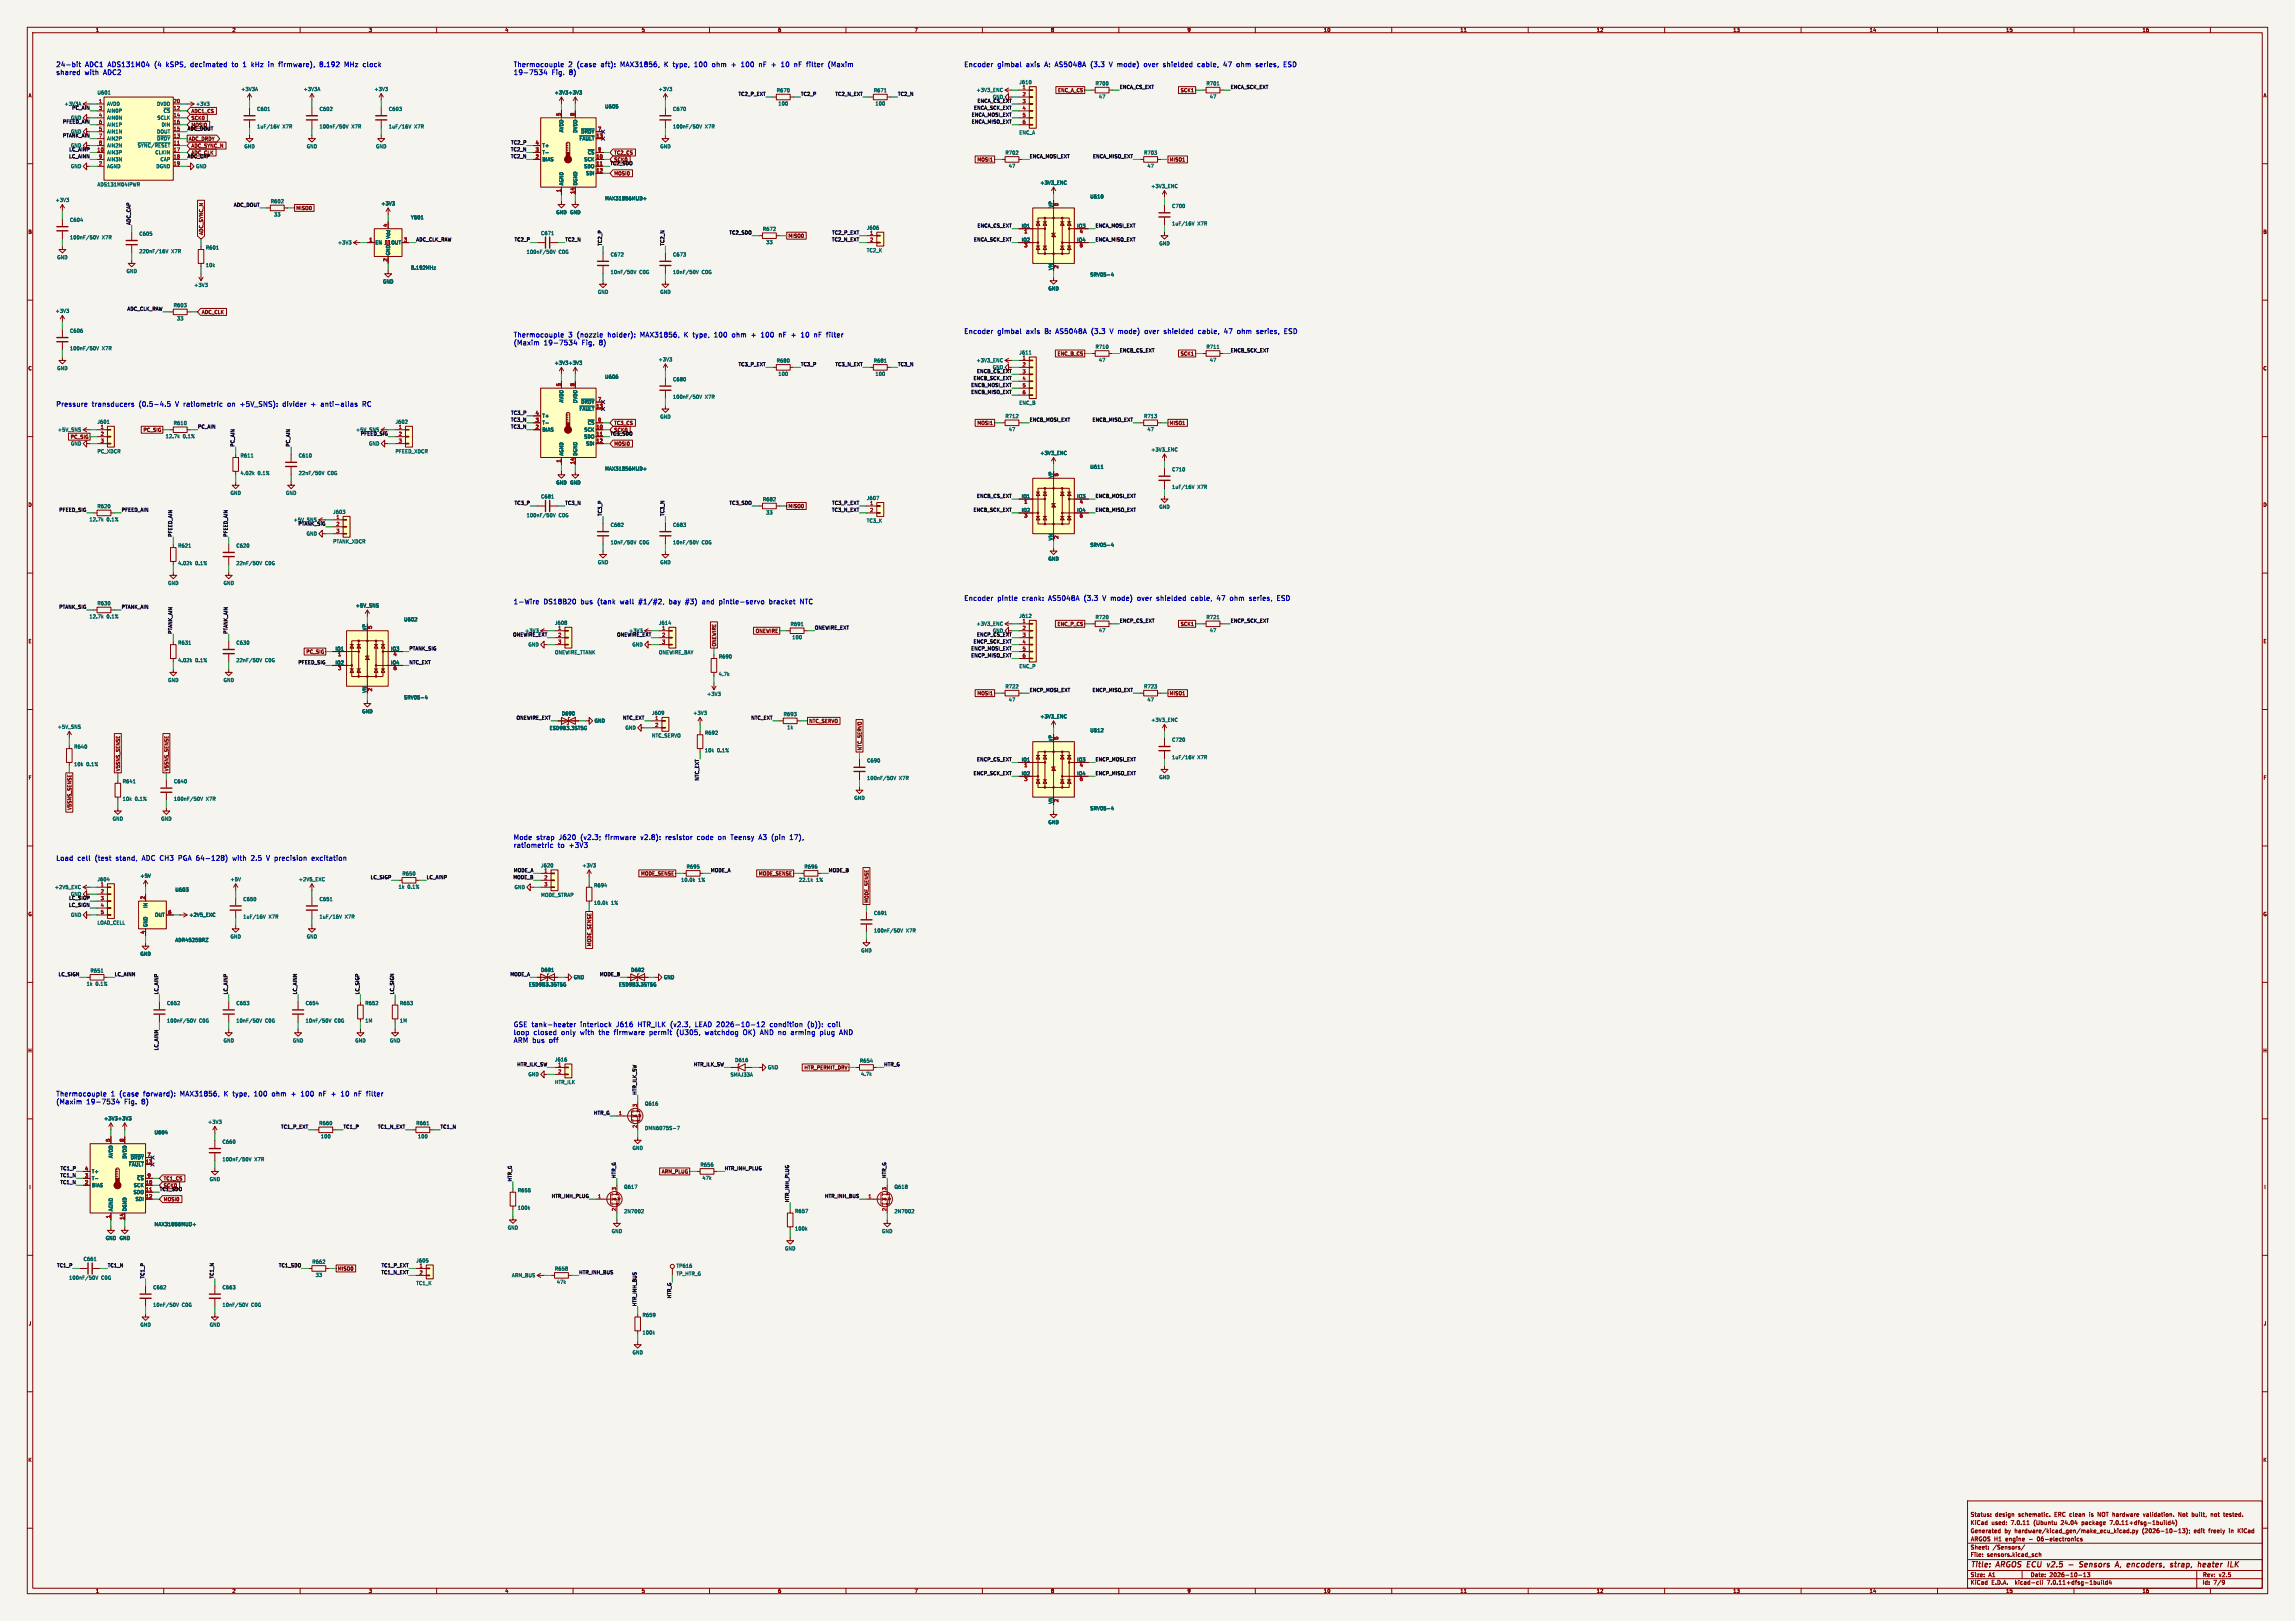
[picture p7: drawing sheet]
<svg xmlns="http://www.w3.org/2000/svg" width="841mm" height="594mm" viewBox="0 0 841 594" stroke-linecap="round" stroke-linejoin="round" font-family="sans-serif">
<defs><g id="words">
<g font-size="2.8" fill="#840000">
<text x="722" y="574.9">Title:</text>
<text x="731.7" y="574.9">ARGOS ECU</text>
<text x="751.9" y="574.9">v2.5</text>
<text x="760.5" y="574.9">-</text>
<text x="765.3" y="574.9">Sensors</text>
<text x="779.4" y="574.9">A,</text>
<text x="784.4" y="574.9">encoders,</text>
<text x="801.1" y="574.9">strap,</text>
<text x="812" y="574.9">heater</text>
</g>
<g font-size="2.5" fill="#0000c2">
<text x="20.3" y="25.5">24-bit</text>
<text x="20.3" y="28.4">shared</text>
<text x="31.4" y="28.4">with</text>
<text x="31.6" y="25.5">ADC1</text>
<text x="38.9" y="28.4">ADC2</text>
<text x="40.5" y="25.5">ADS131M04</text>
<text x="58.3" y="25.5">(4</text>
<text x="63.3" y="25.5">kSPS,</text>
<text x="72.9" y="25.5">decimated</text>
<text x="88.8" y="25.5">to</text>
<text x="93.6" y="25.5">1</text>
<text x="97.4" y="25.5">kHz</text>
<text x="104.3" y="25.5">in</text>
<text x="108.9" y="25.5">firmware),</text>
<text x="124.6" y="25.5">8.192</text>
<text x="134.4" y="25.5">MHz</text>
<text x="188" y="25.5">Thermocouple</text>
<text x="188" y="28.4">19-7534</text>
<text x="202.6" y="28.4">Fig.</text>
<text x="208.7" y="25.5">2</text>
<text x="209.5" y="28.4">8)</text>
<text x="212.5" y="25.5">(case</text>
<text x="221.9" y="25.5">aft):</text>
<text x="229.8" y="25.5">MAX31856,</text>
<text x="246.6" y="25.5">K</text>
<text x="250.5" y="25.5">type,</text>
<text x="259" y="25.5">100</text>
<text x="266.2" y="25.5">ohm</text>
<text x="274" y="25.5">+</text>
<text x="278.3" y="25.5">100</text>
<text x="285.5" y="25.5">nF</text>
<text x="290.8" y="25.5">+</text>
<text x="295.1" y="25.5">10</text>
<text x="300.6" y="25.5">nF</text>
<text x="305.9" y="25.5">filter</text>
<text x="353.1" y="25.5">Encoder</text>
<text x="365.9" y="25.5">gimbal</text>
<text x="377" y="25.5">axis</text>
<text x="384.5" y="25.5">A:</text>
<text x="389" y="25.5">AS5048A</text>
<text x="402.8" y="25.5">(3.3</text>
<text x="410.4" y="25.5">V</text>
<text x="414" y="25.5">mode)</text>
<text x="424.5" y="25.5">over</text>
<text x="432.2" y="25.5">shielded</text>
<text x="445.5" y="25.5">cable,</text>
<text x="455.8" y="25.5">47</text>
<text x="461.3" y="25.5">ohm</text>
<text x="469" y="25.5">series,</text>
<text x="188" y="124.5">Thermocouple</text>
<text x="208.7" y="124.5">3</text>
<text x="212.5" y="124.5">(nozzle</text>
<text x="224.4" y="124.5">holder):</text>
<text x="237" y="124.5">MAX31856,</text>
<text x="253.9" y="124.5">K</text>
<text x="257.8" y="124.5">type,</text>
<text x="266.3" y="124.5">100</text>
<text x="273.5" y="124.5">ohm</text>
<text x="281.3" y="124.5">+</text>
<text x="285.6" y="124.5">100</text>
<text x="292.8" y="124.5">nF</text>
<text x="298.1" y="124.5">+</text>
<text x="302.4" y="124.5">10</text>
<text x="307.9" y="124.5">nF</text>
<text x="353.1" y="123.3">Encoder</text>
<text x="365.9" y="123.3">gimbal</text>
<text x="377" y="123.3">axis</text>
<text x="384.5" y="123.3">B:</text>
<text x="389.3" y="123.3">AS5048A</text>
<text x="403" y="123.3">(3.3</text>
<text x="410.6" y="123.3">V</text>
<text x="414.2" y="123.3">mode)</text>
<text x="424.7" y="123.3">over</text>
<text x="432.5" y="123.3">shielded</text>
<text x="445.8" y="123.3">cable,</text>
<text x="456" y="123.3">47</text>
<text x="461.6" y="123.3">ohm</text>
<text x="469.3" y="123.3">series,</text>
<text x="188" y="127.4">(Maxim</text>
<text x="199.7" y="127.4">19-7534</text>
<text x="214.3" y="127.4">Fig.</text>
<text x="221.2" y="127.4">8)</text>
<text x="20.3" y="149.9">Pressure</text>
<text x="34.1" y="149.9">transducers</text>
<text x="51.9" y="149.9">(0.5-4.5</text>
<text x="66" y="149.9">V</text>
<text x="69.7" y="149.9">ratiometric</text>
<text x="86.5" y="149.9">on</text>
<text x="91.8" y="149.9">+5V_SNS):</text>
<text x="108.2" y="149.9">divider</text>
<text x="119.3" y="149.9">+</text>
<text x="123.6" y="149.9">anti-alias</text>
<text x="353.1" y="221.1">Encoder</text>
<text x="365.9" y="221.1">pintle</text>
<text x="375.6" y="221.1">crank:</text>
<text x="385.9" y="221.1">AS5048A</text>
<text x="399.7" y="221.1">(3.3</text>
<text x="407.2" y="221.1">V</text>
<text x="410.9" y="221.1">mode)</text>
<text x="421.4" y="221.1">over</text>
<text x="429.1" y="221.1">shielded</text>
<text x="442.4" y="221.1">cable,</text>
<text x="452.7" y="221.1">47</text>
<text x="458.2" y="221.1">ohm</text>
<text x="465.9" y="221.1">series,</text>
<text x="188" y="222.3">1-Wire</text>
<text x="199.6" y="222.3">DS18B20</text>
<text x="213.8" y="222.3">bus</text>
<text x="220.6" y="222.3">(tank</text>
<text x="229.7" y="222.3">wall</text>
<text x="237.2" y="222.3">#1/#2,</text>
<text x="249" y="222.3">bay</text>
<text x="255.7" y="222.3">#3)</text>
<text x="262.5" y="222.3">and</text>
<text x="269.5" y="222.3">pintle-servo</text>
<text x="288.6" y="222.3">bracket</text>
<text x="188" y="308.7">Mode</text>
<text x="188" y="311.6">ratiometric</text>
<text x="196.9" y="308.7">strap</text>
<text x="204.8" y="311.6">to</text>
<text x="205.9" y="308.7">J620</text>
<text x="209.5" y="311.6">+3V3</text>
<text x="214.5" y="308.7">(v2.3;</text>
<text x="224.3" y="308.7">firmware</text>
<text x="237.9" y="308.7">v2.8):</text>
<text x="247.7" y="308.7">resistor</text>
<text x="260" y="308.7">code</text>
<text x="268.5" y="308.7">on</text>
<text x="273.8" y="308.7">Teensy</text>
<text x="284.8" y="308.7">A3</text>
<text x="290.2" y="308.7">(pin</text>
<text x="20.3" y="316.3">Load</text>
<text x="28.8" y="316.3">cell</text>
<text x="35.8" y="316.3">(test</text>
<text x="44.2" y="316.3">stand,</text>
<text x="54.5" y="316.3">ADC</text>
<text x="61.7" y="316.3">CH3</text>
<text x="69.2" y="316.3">PGA</text>
<text x="76.4" y="316.3">64-128)</text>
<text x="90.5" y="316.3">with</text>
<text x="98" y="316.3">2.5</text>
<text x="104.4" y="316.3">V</text>
<text x="108" y="316.3">precision</text>
<text x="122.4" y="316.3">excitation</text>
<text x="188" y="377.3">GSE</text>
<text x="195.2" y="377.3">tank-heater</text>
<text x="213.7" y="377.3">interlock</text>
<text x="227.6" y="377.3">J616</text>
<text x="236.2" y="377.3">HTR_ILK</text>
<text x="248.8" y="377.3">(v2.3,</text>
<text x="258.6" y="377.3">LEAD 2026-10-12</text>
<text x="287.4" y="377.3">condition</text>
<text x="301.9" y="377.3">(b)):</text>
<text x="310.1" y="377.3">coil</text>
<text x="188" y="380.2">loop</text>
<text x="188" y="383.1">ARM</text>
<text x="195.5" y="383.1">bus</text>
<text x="195.9" y="380.2">closed</text>
<text x="202.3" y="383.1">off</text>
<text x="206.7" y="380.2">only</text>
<text x="214.4" y="380.2">with</text>
<text x="221.9" y="380.2">the</text>
<text x="228.2" y="380.2">firmware</text>
<text x="241.8" y="380.2">permit</text>
<text x="252.5" y="380.2">(U305,</text>
<text x="263.7" y="380.2">watchdog</text>
<text x="278.4" y="380.2">OK)</text>
<text x="285.3" y="380.2">AND</text>
<text x="292.7" y="380.2">no</text>
<text x="298" y="380.2">arming</text>
<text x="309.3" y="380.2">plug</text>
<text x="20.3" y="402.7">Thermocouple</text>
<text x="20.3" y="405.6">(Maxim</text>
<text x="32" y="405.6">19-7534</text>
<text x="41" y="402.7">1</text>
<text x="44.8" y="402.7">(case</text>
<text x="46.6" y="405.6">Fig.</text>
<text x="53.6" y="405.6">8)</text>
<text x="54.3" y="402.7">forward):</text>
<text x="68.5" y="402.7">MAX31856,</text>
<text x="85.3" y="402.7">K</text>
<text x="89.2" y="402.7">type,</text>
<text x="97.7" y="402.7">100</text>
<text x="104.9" y="402.7">ohm</text>
<text x="112.7" y="402.7">+</text>
<text x="117" y="402.7">100</text>
<text x="124.2" y="402.7">nF</text>
<text x="129.5" y="402.7">+</text>
<text x="133.8" y="402.7">10</text>
<text x="139.3" y="402.7">nF</text>
</g>
<g font-size="2.1" fill="#840000">
<text x="722" y="556">Status:</text>
<text x="731.1" y="556">design</text>
<text x="739.7" y="556">schematic.</text>
<text x="753" y="556">ERC clean</text>
<text x="766.1" y="556">is</text>
<text x="769.3" y="556">NOT hardware</text>
<text x="786.3" y="556">validation.</text>
<text x="799.3" y="556">Not</text>
<text x="804.4" y="556">built,</text>
<text x="811.5" y="556">not</text>
<text x="816.4" y="556">tested.</text>
<text x="722" y="562">Generated</text>
<text x="722" y="559">KiCad</text>
<text x="729.7" y="559">used:</text>
<text x="734.5" y="562">by</text>
<text x="737" y="559">7.0.11</text>
<text x="738.3" y="562">hardware/kicad_gen/make_ecu_kicad.py</text>
<text x="745.4" y="559">(Ubuntu</text>
<text x="755.6" y="559">24.04</text>
<text x="763.3" y="559">package</text>
<text x="773.8" y="559">7.0.11+dfsg-1build4)</text>
<text x="785.2" y="562">(2026-10-13);</text>
<text x="804.3" y="562">edit</text>
<text x="809.9" y="562">freely</text>
<text x="817.4" y="562">in</text>
<text x="820.8" y="562">KiCad</text>
<text x="722" y="568">Sheet:</text>
<text x="722" y="565.2">ARGOS H1</text>
<text x="730.2" y="568">/Sensors/</text>
<text x="735.8" y="565.2">engine</text>
<text x="748.5" y="565.2">06-electronics</text>
<text x="722" y="570.7">File:</text>
<text x="728.1" y="570.7">sensors.kicad_sch</text>
<text x="722" y="580.9">KiCad</text>
<text x="722" y="578.1">Size:</text>
<text x="728.7" y="578.1">A1</text>
<text x="729.7" y="580.9">E.D.A.</text>
<text x="738.6" y="580.9">kicad-cli</text>
<text x="744" y="578.1">Date:</text>
<text x="750.5" y="580.9">7.0.11+dfsg-1build4</text>
<text x="751" y="578.1">2026-10-13</text>
<text x="807" y="578.3">Rev:</text>
<text x="807" y="580.9">Id:</text>
<text x="811.1" y="580.9">7/9</text>
<text x="813.4" y="578.3">v2.5</text>
</g>
<g font-size="1.8" fill="#840000">
<text x="35" y="11.9">1</text>
<text x="85" y="11.9">2</text>
<text x="135" y="11.9">3</text>
<text x="185" y="11.9">4</text>
<text x="235" y="11.9">5</text>
<text x="285" y="11.9">6</text>
<text x="335" y="11.9">7</text>
<text x="385" y="11.9">8</text>
<text x="435" y="11.9">9</text>
<text x="485" y="11.9">10</text>
<text x="535" y="11.9">11</text>
<text x="585" y="11.9">12</text>
<text x="635" y="11.9">13</text>
<text x="685" y="11.9">14</text>
<text x="735" y="11.9">15</text>
<text x="785" y="11.9">16</text>
<text x="10.3" y="35.9">A</text>
<text x="387.6" y="34">ENC_A_CS</text>
<text x="432.5" y="34">SCK1</text>
<text x="829.3" y="35.9">A</text>
<text x="70" y="41.6">ADC1_CS</text>
<text x="70" y="44.1">SCK0</text>
<text x="69.1" y="51.8">ADC_DRDY</text>
<text x="70" y="54.3">ADC_SYNC_N</text>
<text x="224.9" y="56.8">TC2_CS</text>
<text x="358" y="59.4">MOSI1</text>
<text x="428.5" y="59.4">MISO1</text>
<text x="224.9" y="64.5">MOSI0</text>
<text x="108.4" y="77.2">MISO0</text>
<text x="10.3" y="85.9">B</text>
<text x="74.6" y="86.2" transform="rotate(-90 74.6 86.2)">ADC_SYNC_N</text>
<text x="288.8" y="87.3">MISO0</text>
<text x="829.2" y="85.9">B</text>
<text x="73.8" y="115.3">ADC_CLK</text>
<text x="387.4" y="130.5">ENC_B_CS</text>
<text x="432.5" y="130.5">SCK1</text>
<text x="10.3" y="135.9">C</text>
<text x="829.2" y="135.9">C</text>
<text x="224.9" y="155.9">TC3_CS</text>
<text x="358" y="155.9">MOSI1</text>
<text x="428.5" y="155.9">MISO1</text>
<text x="25.7" y="161">PC_SIG</text>
<text x="52.4" y="158.4">PC_SIG</text>
<text x="224.9" y="163.5">MOSI0</text>
<text x="10.3" y="185.9">D</text>
<text x="829.2" y="185.9">D</text>
<text x="288.8" y="186.4">MISO0</text>
<text x="276.8" y="232.1">ONEWIRE</text>
<text x="387.4" y="229.6">ENC_P_CS</text>
<text x="432.5" y="229.6">SCK1</text>
<text x="10.3" y="235.9">E</text>
<text x="112.1" y="239.7">PC_SIG</text>
<text x="262.6" y="237" transform="rotate(-90 262.6 237)">ONEWIRE</text>
<text x="829.3" y="235.9">E</text>
<text x="358" y="255">MOSI1</text>
<text x="428.5" y="255">MISO1</text>
<text x="296.4" y="265.1">NTC_SERVO</text>
<text x="315.9" y="275.1" transform="rotate(-90 315.9 275.1)">NTC_SERVO</text>
<text x="10.3" y="285.9">F</text>
<text x="44.1" y="282.7" transform="rotate(-90 44.1 282.7)">V5SNS_SENSE</text>
<text x="61.9" y="282.7" transform="rotate(-90 61.9 282.7)">V5SNS_SENSE</text>
<text x="829.3" y="285.9">F</text>
<text x="26.4" y="297" transform="rotate(-90 26.4 297)">V5SNS_SENSE</text>
<text x="234.8" y="321">MODE_SENSE</text>
<text x="277.9" y="321">MODE_SENSE</text>
<text x="10.3" y="335.9">G</text>
<text x="318.5" y="331" transform="rotate(-90 318.5 331)">MODE_SENSE</text>
<text x="829.2" y="335.9">G</text>
<text x="216.9" y="346.9" transform="rotate(-90 216.9 346.9)">MODE_SENSE</text>
<text x="10.2" y="385.9">H</text>
<text x="829.2" y="385.9">H</text>
<text x="294.6" y="392.1">HTR_PERMIT_DRV</text>
<text x="242.4" y="430.2">ARM_PLUG</text>
<text x="10.6" y="435.9">I</text>
<text x="59.8" y="432.8">TC1_CS</text>
<text x="829.6" y="435.9">I</text>
<text x="59.8" y="440.4">MOSI0</text>
<text x="123.7" y="465.8">MISO0</text>
<text x="10.4" y="485.9">J</text>
<text x="829.4" y="485.9">J</text>
<text x="10.3" y="535.9">K</text>
<text x="829.2" y="535.9">K</text>
<text x="35" y="583.9">1</text>
<text x="85" y="583.9">2</text>
<text x="135" y="583.9">3</text>
<text x="185" y="583.9">4</text>
<text x="235" y="583.9">5</text>
<text x="285" y="583.9">6</text>
<text x="335" y="583.9">7</text>
<text x="385" y="583.9">8</text>
<text x="435" y="583.9">9</text>
<text x="485" y="583.9">10</text>
<text x="535" y="583.9">11</text>
<text x="585" y="583.9">12</text>
<text x="635" y="583.9">13</text>
<text x="685" y="583.9">14</text>
<text x="735" y="583.9">15</text>
<text x="785" y="583.9">16</text>
</g>
<g font-size="1.8" fill="#006464">
<text x="35.6" y="34.8">U601</text>
<text x="88.3" y="33.6">+3V3A</text>
<text x="111.1" y="33.6">+3V3A</text>
<text x="137.1" y="33.6">+3V3</text>
<text x="203.1" y="34.8">+3V3 +3V3</text>
<text x="241.2" y="33.6">+3V3</text>
<text x="284.5" y="34">R670</text>
<text x="320" y="34">R671</text>
<text x="357.7" y="33.9">+3V3_ENC</text>
<text x="373.4" y="31">J610</text>
<text x="401.3" y="31.5">R700</text>
<text x="441.9" y="31.5">R701</text>
<text x="39.1" y="39">AVDD</text>
<text x="39.1" y="41.5">AIN0P</text>
<text x="57.4" y="39">DVDD</text>
<text x="59.8" y="41.5">~{CS}</text>
<text x="71.7" y="39">+3V3</text>
<text x="94.1" y="40.8">C601</text>
<text x="116.9" y="40.8">C602</text>
<text x="142.3" y="40.8">C603</text>
<text x="221.6" y="39.9">U605</text>
<text x="246.5" y="40.8">C670</text>
<text x="285.1" y="38.8">100</text>
<text x="320.7" y="38.8">100</text>
<text x="402.5" y="36.3">47</text>
<text x="443.2" y="36.3">47</text>
<text x="39.1" y="44">AIN0N</text>
<text x="39.1" y="46.6">AIN1P</text>
<text x="57.5" y="44">SCLK</text>
<text x="59.1" y="46.6">DIN</text>
<text x="94.1" y="47.3">1uF/16V</text>
<text x="103.5" y="47.3">X7R</text>
<text x="116.9" y="47.3">100nF/50V</text>
<text x="128.8" y="47.3">X7R</text>
<text x="142.3" y="47.3">1uF/16V</text>
<text x="151.8" y="47.3">X7R</text>
<text x="246.5" y="47.3">100nF/50V</text>
<text x="258.4" y="47.3">X7R</text>
<text x="39.1" y="49.1">AIN1N</text>
<text x="39.1" y="51.7">AIN2P</text>
<text x="57.4" y="51.7">~{DRDY}</text>
<text x="57.4" y="49.1">DOUT</text>
<text x="206.6" y="48.6" transform="rotate(-90 206.6 48.6)">AVDD</text>
<text x="211.7" y="48.8" transform="rotate(-90 211.7 48.8)">DVDD</text>
<text x="212.2" y="51.7">~{FAULT}</text>
<text x="212.8" y="49.1">~{DRDY}</text>
<text x="373.4" y="49.5">ENC_A</text>
<text x="39.1" y="56.7">AIN3P</text>
<text x="39.1" y="54.2">AIN2N</text>
<text x="39.1" y="59.3">AIN3N</text>
<text x="56.8" y="56.7">CLKIN</text>
<text x="58.7" y="59.3">CAP</text>
<text x="89.4" y="54.5">GND</text>
<text x="112.3" y="54.5">GND</text>
<text x="137.7" y="54.5">GND</text>
<text x="198.6" y="59.3">BIAS</text>
<text x="198.6" y="56.7">T-</text>
<text x="198.6" y="54.2">T+</text>
<text x="214" y="59.3">SCK</text>
<text x="215.2" y="56.7">~{CS}</text>
<text x="241.8" y="54.5">GND</text>
<text x="368.3" y="56.9">R702</text>
<text x="419.1" y="56.9">R703</text>
<text x="25.8" y="61.8">GND</text>
<text x="39.1" y="61.8">AGND</text>
<text x="57.1" y="61.8">DGND</text>
<text x="71.7" y="61.8">GND</text>
<text x="213.9" y="61.8">SDO</text>
<text x="214.6" y="64.4">SDI</text>
<text x="369.5" y="61.7">47</text>
<text x="420.3" y="61.7">47</text>
<text x="35.6" y="68.5">ADS131M04IPWR</text>
<text x="206.6" y="68.1" transform="rotate(-90 206.6 68.1)">AGND</text>
<text x="211.7" y="68.1" transform="rotate(-90 211.7 68.1)">DGND</text>
<text x="381.1" y="67.8">+3V3_ENC</text>
<text x="421.7" y="69.1">+3V3_ENC</text>
<text x="20.2" y="74.2">+3V3</text>
<text x="99" y="74.6">R602</text>
<text x="139.6" y="75.5">+3V3</text>
<text x="221.6" y="73.6">MAX31856MUD+</text>
<text x="385.8" y="76.2" transform="rotate(-90 385.8 76.2)">VP</text>
<text x="399.4" y="72.9">U610</text>
<text x="429.4" y="76.4">C700</text>
<text x="25.5" y="81.5">C604</text>
<text x="100.3" y="79.5">33</text>
<text x="150.5" y="80.5">Y601</text>
<text x="203.7" y="78.7">GND GND</text>
<text x="374.2" y="83.6">IO1</text>
<text x="394.6" y="83.6">IO3</text>
<text x="429.4" y="82.8">1uF/16V</text>
<text x="438.8" y="82.8">X7R</text>
<text x="25.5" y="87.9">100nF/50V</text>
<text x="37.4" y="87.9">X7R</text>
<text x="50.9" y="86.6">C605</text>
<text x="123.7" y="89.8">+3V3</text>
<text x="137.4" y="89.8">EN</text>
<text x="143.1" y="87.7" transform="rotate(-90 143.1 87.7)">Vdd</text>
<text x="143.2" y="89.8">OUT</text>
<text x="198.1" y="86.3">C671</text>
<text x="279.4" y="84.8">R672</text>
<text x="280.6" y="89.6">33</text>
<text x="317.5" y="84.4">J606</text>
<text x="374.2" y="88.6">IO2</text>
<text x="394.6" y="88.6">IO4</text>
<text x="20.8" y="95.2">GND</text>
<text x="50.9" y="93">220nF/16V</text>
<text x="62.8" y="93">X7R</text>
<text x="75.3" y="91.6">R601</text>
<text x="143.1" y="93.7" transform="rotate(-90 143.1 93.7)">GND</text>
<text x="192.8" y="93.2">100nF/50V</text>
<text x="204.7" y="93.2">C0G</text>
<text x="223.6" y="94.2">C672</text>
<text x="246.5" y="94.2">C673</text>
<text x="317.5" y="92.6">TC2_K</text>
<text x="424.7" y="90.1">GND</text>
<text x="46.2" y="100.3">GND</text>
<text x="75.3" y="98.1">10k</text>
<text x="150.5" y="99">8.192MHz</text>
<text x="223.6" y="100.6">10nF/50V</text>
<text x="234.3" y="100.6">C0G</text>
<text x="246.5" y="100.6">10nF/50V</text>
<text x="257.1" y="100.6">C0G</text>
<text x="385.8" y="99.1" transform="rotate(-90 385.8 99.1)">VN</text>
<text x="399.4" y="101.5">SRV05-4</text>
<text x="71" y="105.3">+3V3</text>
<text x="140.2" y="104.1">GND</text>
<text x="218.9" y="107.9">GND</text>
<text x="241.8" y="107.9">GND</text>
<text x="384" y="106.6">GND</text>
<text x="63.5" y="112.7">R603</text>
<text x="20.2" y="114.8">+3V3</text>
<text x="64.7" y="117.6">33</text>
<text x="25.5" y="122.1">C606</text>
<text x="25.5" y="128.5">100nF/50V</text>
<text x="37.4" y="128.5">X7R</text>
<text x="373.4" y="130.1">J611</text>
<text x="401.3" y="128">R710</text>
<text x="441.9" y="128">R711</text>
<text x="20.8" y="135.8">GND</text>
<text x="203.1" y="133.9">+3V3 +3V3</text>
<text x="241.2" y="132.6">+3V3</text>
<text x="284.5" y="133.1">R680</text>
<text x="285.1" y="137.9">100</text>
<text x="320" y="133.1">R681</text>
<text x="320.7" y="137.9">100</text>
<text x="357.7" y="132.9">+3V3_ENC</text>
<text x="402.5" y="132.8">47</text>
<text x="443.2" y="132.8">47</text>
<text x="221.6" y="139">U606</text>
<text x="246.5" y="139.9">C680</text>
<text x="206.6" y="147.7" transform="rotate(-90 206.6 147.7)">AVDD</text>
<text x="211.7" y="147.9" transform="rotate(-90 211.7 147.9)">DVDD</text>
<text x="212.8" y="148.2">~{DRDY}</text>
<text x="246.5" y="146.3">100nF/50V</text>
<text x="258.4" y="146.3">X7R</text>
<text x="373.4" y="148.5">ENC_B</text>
<text x="35.6" y="155.5">J601</text>
<text x="63.5" y="155.9">R610</text>
<text x="144.8" y="155.5">J602</text>
<text x="198.6" y="155.8">T-</text>
<text x="198.6" y="153.3">T+</text>
<text x="212.2" y="150.7">~{FAULT}</text>
<text x="215.2" y="155.8">~{CS}</text>
<text x="241.8" y="153.6">GND</text>
<text x="368.3" y="153.4">R712</text>
<text x="419.1" y="153.4">R713</text>
<text x="21.1" y="158.3">+5V_SNS</text>
<text x="60.6" y="160.8">12.7k</text>
<text x="67" y="160.8">0.1%</text>
<text x="198.6" y="158.3">BIAS</text>
<text x="213.9" y="160.9">SDO</text>
<text x="214" y="158.3">SCK</text>
<text x="369.5" y="158.2">47</text>
<text x="420.3" y="158.2">47</text>
<text x="25.8" y="163.4">GND</text>
<text x="35.6" y="166.3">PC_XDCR</text>
<text x="88" y="167.8">R611</text>
<text x="109.3" y="167.8">C610</text>
<text x="135.1" y="163.4">GND</text>
<text x="144.8" y="166.3">PFEED_XDCR</text>
<text x="206.6" y="167.1" transform="rotate(-90 206.6 167.1)">AGND</text>
<text x="211.7" y="167.1" transform="rotate(-90 211.7 167.1)">DGND</text>
<text x="214.6" y="163.4">SDI</text>
<text x="381.1" y="166.9">+3V3_ENC</text>
<text x="421.7" y="165.6">+3V3_ENC</text>
<text x="221.6" y="172.6">MAX31856MUD+</text>
<text x="399.4" y="172">U611</text>
<text x="429.4" y="172.9">C710</text>
<text x="88" y="174.3">4.02k</text>
<text x="94.4" y="174.3">0.1%</text>
<text x="109.3" y="174.3">22nF/50V</text>
<text x="120" y="174.3">C0G</text>
<text x="203.7" y="177.7">GND GND</text>
<text x="385.8" y="175.3" transform="rotate(-90 385.8 175.3)">VP</text>
<text x="429.4" y="179.3">1uF/16V</text>
<text x="438.8" y="179.3">X7R</text>
<text x="84.3" y="181.5">GND</text>
<text x="104.6" y="181.5">GND</text>
<text x="198.1" y="182.9">C681</text>
<text x="279.4" y="183.9">R682</text>
<text x="317.5" y="183.4">J607</text>
<text x="374.2" y="182.6">IO1</text>
<text x="394.6" y="182.6">IO3</text>
<text x="32.6" y="191.2">12.7k</text>
<text x="35.5" y="186.4">R620</text>
<text x="39.1" y="191.2">0.1%</text>
<text x="121.9" y="188.5">J603</text>
<text x="192.8" y="189.7">100nF/50V</text>
<text x="204.7" y="189.7">C0G</text>
<text x="280.6" y="188.7">33</text>
<text x="317.5" y="191.7">TC3_K</text>
<text x="374.2" y="187.7">IO2</text>
<text x="394.6" y="187.7">IO4</text>
<text x="424.7" y="186.6">GND</text>
<text x="112.2" y="196.4">GND</text>
<text x="223.6" y="193.2">C682</text>
<text x="246.5" y="193.2">C683</text>
<text x="65.1" y="200.9">R621</text>
<text x="86.5" y="200.9">C620</text>
<text x="121.9" y="199.3">PTANK_XDCR</text>
<text x="223.6" y="199.7">10nF/50V</text>
<text x="234.3" y="199.7">C0G</text>
<text x="246.5" y="199.7">10nF/50V</text>
<text x="257.1" y="199.7">C0G</text>
<text x="385.8" y="198.2" transform="rotate(-90 385.8 198.2)">VN</text>
<text x="399.4" y="200.6">SRV05-4</text>
<text x="65.1" y="207.3">4.02k</text>
<text x="71.6" y="207.3">0.1%</text>
<text x="86.5" y="207.3">22nF/50V</text>
<text x="97.1" y="207.3">C0G</text>
<text x="218.9" y="206.9">GND</text>
<text x="241.8" y="206.9">GND</text>
<text x="384" y="205.7">GND</text>
<text x="61.5" y="214.6">GND</text>
<text x="81.8" y="214.6">GND</text>
<text x="35.5" y="222">R630</text>
<text x="32.6" y="226.8">12.7k</text>
<text x="39.1" y="226.8">0.1%</text>
<text x="130.2" y="222.8">+5V_SNS</text>
<text x="147.9" y="227.9">U602</text>
<text x="373.4" y="226.6">J612</text>
<text x="401.3" y="227">R720</text>
<text x="441.9" y="227">R721</text>
<text x="134.4" y="231.1" transform="rotate(-90 134.4 231.1)">VP</text>
<text x="203.2" y="229.1">J608</text>
<text x="241.3" y="229.1">J614</text>
<text x="289.5" y="229.6">R691</text>
<text x="357.7" y="229.5">+3V3_ENC</text>
<text x="402.5" y="231.9">47</text>
<text x="443.2" y="231.9">47</text>
<text x="65.1" y="236.4">R631</text>
<text x="86.5" y="236.4">C630</text>
<text x="122.8" y="238.5">IO1</text>
<text x="143.1" y="238.5">IO3</text>
<text x="193.5" y="237.1">GND</text>
<text x="203.2" y="240">ONEWIRE_TTANK</text>
<text x="231.6" y="237.1">GND</text>
<text x="241.3" y="240">ONEWIRE_BAY</text>
<text x="290.2" y="234.4">100</text>
<text x="65.1" y="242.8">4.02k</text>
<text x="71.6" y="242.8">0.1%</text>
<text x="86.5" y="242.8">22nF/50V</text>
<text x="97.1" y="242.8">C0G</text>
<text x="122.8" y="243.6">IO2</text>
<text x="143.1" y="243.6">IO4</text>
<text x="263.3" y="241.5">R690</text>
<text x="373.4" y="245">ENC_P</text>
<text x="61.5" y="250.1">GND</text>
<text x="81.8" y="250.1">GND</text>
<text x="263.3" y="247.9">4.7k</text>
<text x="134.4" y="254" transform="rotate(-90 134.4 254)">VN</text>
<text x="147.9" y="256.5">SRV05-4</text>
<text x="259" y="255.2">+3V3</text>
<text x="368.3" y="252.4">R722</text>
<text x="369.5" y="257.3">47</text>
<text x="419.1" y="252.4">R723</text>
<text x="420.3" y="257.3">47</text>
<text x="132.6" y="261.5">GND</text>
<text x="205.7" y="262.4">D690</text>
<text x="238.8" y="262.2">J609</text>
<text x="253.9" y="262.2">+3V3</text>
<text x="287" y="262.6">R693</text>
<text x="381.1" y="263.4">+3V3_ENC</text>
<text x="21" y="267.2">+5V_SNS</text>
<text x="201.3" y="267.7">ESD9B3.3ST5G</text>
<text x="217.7" y="265">GND</text>
<text x="229" y="267.6">GND</text>
<text x="258.2" y="269.4">R692</text>
<text x="288.3" y="267.4">1k</text>
<text x="399.4" y="268.5">U612</text>
<text x="421.7" y="264.7">+3V3_ENC</text>
<text x="27" y="274.5">R640</text>
<text x="238.8" y="270.4">NTC_SERVO</text>
<text x="258.2" y="275.9">10k</text>
<text x="262.8" y="275.9">0.1%</text>
<text x="385.8" y="271.8" transform="rotate(-90 385.8 271.8)">VP</text>
<text x="429.4" y="272">C720</text>
<text x="27" y="280.9">10k</text>
<text x="31.6" y="280.9">0.1%</text>
<text x="317.6" y="279.6">C690</text>
<text x="374.2" y="279.1">IO1</text>
<text x="394.6" y="279.1">IO3</text>
<text x="429.4" y="278.4">1uF/16V</text>
<text x="438.8" y="278.4">X7R</text>
<text x="44.8" y="287.2">R641</text>
<text x="63.6" y="287.2">C640</text>
<text x="317.6" y="286">100nF/50V</text>
<text x="329.5" y="286">X7R</text>
<text x="374.2" y="284.2">IO2</text>
<text x="394.6" y="284.2">IO4</text>
<text x="424.7" y="285.7">GND</text>
<text x="44.8" y="293.6">10k</text>
<text x="49.4" y="293.6">0.1%</text>
<text x="63.6" y="293.6">100nF/50V</text>
<text x="75.5" y="293.6">X7R</text>
<text x="312.9" y="293.3">GND</text>
<text x="385.8" y="294.7" transform="rotate(-90 385.8 294.7)">VN</text>
<text x="399.4" y="297.1">SRV05-4</text>
<text x="41.1" y="300.9">GND</text>
<text x="58.9" y="300.9">GND</text>
<text x="384" y="302.2">GND</text>
<text x="35.6" y="323.1">J604</text>
<text x="51.3" y="321.8">+5V</text>
<text x="84.3" y="323.1">+5V</text>
<text x="109.4" y="323.1">+2V5_EXC</text>
<text x="147.3" y="321">R650</text>
<text x="198.1" y="318">J620</text>
<text x="213.3" y="318">+3V3</text>
<text x="249.5" y="323.3">10.0k</text>
<text x="251.4" y="318.5">R695</text>
<text x="255.9" y="323.3">1%</text>
<text x="292.6" y="323.3">22.1k</text>
<text x="294.6" y="318.5">R696</text>
<text x="299.1" y="323.3">1%</text>
<text x="19.9" y="326">+2V5_EXC</text>
<text x="64.1" y="326.9">U603</text>
<text x="145.9" y="325.9">1k</text>
<text x="149.3" y="325.9">0.1%</text>
<text x="188.4" y="326">GND</text>
<text x="198.1" y="328.9">MODE_STRAP</text>
<text x="217.5" y="325.3">R694</text>
<text x="54.2" y="332.8" transform="rotate(-90 54.2 332.8)">IN</text>
<text x="89" y="330.4">C650</text>
<text x="116.9" y="330.4">C651</text>
<text x="217.5" y="331.7">10.0k</text>
<text x="224" y="331.7">1%</text>
<text x="320.1" y="335.5">C691</text>
<text x="25.8" y="336.1">GND</text>
<text x="35.6" y="339">LOAD_CELL</text>
<text x="54.2" y="339.9" transform="rotate(-90 54.2 339.9)">GND</text>
<text x="56.6" y="336.1">OUT</text>
<text x="69.2" y="336.1">+2V5_EXC</text>
<text x="89" y="336.8">1uF/16V</text>
<text x="98.5" y="336.8">X7R</text>
<text x="116.9" y="336.8">1uF/16V</text>
<text x="126.4" y="336.8">X7R</text>
<text x="320.1" y="341.9">100nF/50V</text>
<text x="332" y="341.9">X7R</text>
<text x="64.1" y="345.4">ADR4525BRZ</text>
<text x="84.3" y="344.1">GND</text>
<text x="112.3" y="344.1">GND</text>
<text x="51.3" y="350.4">GND</text>
<text x="315.5" y="349.2">GND</text>
<text x="33" y="356.6">R651</text>
<text x="198.1" y="356.3">D691</text>
<text x="210.1" y="359">GND</text>
<text x="231.1" y="356.3">D692</text>
<text x="243.1" y="359">GND</text>
<text x="31.6" y="361.4">1k</text>
<text x="35" y="361.4">0.1%</text>
<text x="193.7" y="361.7">ESD9B3.3ST5G</text>
<text x="226.7" y="361.7">ESD9B3.3ST5G</text>
<text x="61.1" y="368.5">C652</text>
<text x="86.5" y="368.5">C653</text>
<text x="111.9" y="368.5">C654</text>
<text x="133.7" y="368.5">R652</text>
<text x="146.4" y="368.5">R653</text>
<text x="61.1" y="374.9">100nF/50V</text>
<text x="72.9" y="374.9">C0G</text>
<text x="86.5" y="374.9">10nF/50V</text>
<text x="97.1" y="374.9">C0G</text>
<text x="111.9" y="374.9">10nF/50V</text>
<text x="122.5" y="374.9">C0G</text>
<text x="133.7" y="374.9">1M</text>
<text x="146.4" y="374.9">1M</text>
<text x="81.8" y="382.2">GND</text>
<text x="107.2" y="382.2">GND</text>
<text x="130" y="382.2">GND</text>
<text x="142.7" y="382.2">GND</text>
<text x="203.2" y="389.2">J616</text>
<text x="269.2" y="389.4">D616</text>
<text x="314.9" y="389.6">R654</text>
<text x="193.5" y="394.6">GND</text>
<text x="267.6" y="394.7">SMAJ33A</text>
<text x="281.2" y="392">GND</text>
<text x="315.4" y="394.4">4.7k</text>
<text x="203.2" y="397.4">HTR_ILK</text>
<text x="236.2" y="405.3">Q616</text>
<text x="38" y="410.7">+3V3 +3V3</text>
<text x="76.1" y="412">+3V3</text>
<text x="116.8" y="412.5">R660</text>
<text x="152.4" y="412.5">R661</text>
<text x="56.5" y="415.8">U604</text>
<text x="81.4" y="419.3">C660</text>
<text x="117.5" y="417.3">100</text>
<text x="153" y="417.3">100</text>
<text x="236.2" y="414.3">DMN6075S-7</text>
<text x="41.5" y="424.5" transform="rotate(-90 41.5 424.5)">AVDD</text>
<text x="46.6" y="424.7" transform="rotate(-90 46.6 424.7)">DVDD</text>
<text x="47.7" y="425">~{DRDY}</text>
<text x="81.4" y="425.7">100nF/50V</text>
<text x="93.3" y="425.7">X7R</text>
<text x="231.6" y="421.6">GND</text>
<text x="33.5" y="430.1">T+</text>
<text x="47.1" y="427.6">~{FAULT}</text>
<text x="256.5" y="427.7">R656</text>
<text x="33.5" y="435.2">BIAS</text>
<text x="33.5" y="432.7">T-</text>
<text x="48.8" y="437.7">SDO</text>
<text x="48.9" y="435.2">SCK</text>
<text x="50.1" y="432.7">~{CS}</text>
<text x="76.7" y="433">GND</text>
<text x="189.6" y="437.1">R655</text>
<text x="228.6" y="435.8">Q617</text>
<text x="257.3" y="432.5">47k</text>
<text x="327.6" y="435.8">Q618</text>
<text x="41.5" y="444" transform="rotate(-90 41.5 444)">AGND</text>
<text x="46.6" y="444" transform="rotate(-90 46.6 444)">DGND</text>
<text x="49.5" y="440.3">SDI</text>
<text x="189.6" y="443.5">100k</text>
<text x="56.5" y="449.5">MAX31856MUD+</text>
<text x="228.6" y="444.8">2N7002</text>
<text x="291.2" y="444.7">R657</text>
<text x="327.6" y="444.8">2N7002</text>
<text x="38.6" y="454.6">GND GND</text>
<text x="185.9" y="450.8">GND</text>
<text x="224" y="452">GND</text>
<text x="291.2" y="451.1">100k</text>
<text x="323.1" y="452">GND</text>
<text x="287.5" y="458.4">GND</text>
<text x="30.5" y="462.3">C661</text>
<text x="114.3" y="463.3">R662</text>
<text x="152.4" y="462.8">J605</text>
<text x="203.2" y="465.8">R658</text>
<text x="247.7" y="464.8">TP616</text>
<text x="247.7" y="467.6">TP_HTR_G</text>
<text x="25.2" y="469.1">100nF/50V</text>
<text x="37.1" y="469.1">C0G</text>
<text x="56" y="472.6">C662</text>
<text x="81.4" y="472.6">C663</text>
<text x="115.5" y="468.1">33</text>
<text x="152.4" y="471.1">TC1_K</text>
<text x="187.5" y="468.2">ARM_BUS</text>
<text x="203.9" y="470.6">47k</text>
<text x="56" y="479.1">10nF/50V</text>
<text x="66.6" y="479.1">C0G</text>
<text x="81.4" y="479.1">10nF/50V</text>
<text x="92" y="479.1">C0G</text>
<text x="235.3" y="482.8">R659</text>
<text x="51.3" y="486.3">GND</text>
<text x="76.7" y="486.3">GND</text>
<text x="235.3" y="489.2">100k</text>
<text x="231.6" y="496.5">GND</text>
</g>
<g font-size="1.8" fill="#0f0f0f">
<text x="270.5" y="35.2">TC2_P_EXT</text>
<text x="293.4" y="35.2">TC2_P</text>
<text x="306" y="35.2">TC2_N_EXT</text>
<text x="328.9" y="35.2">TC2_N</text>
<text x="410.2" y="32.7">ENCA_CS_EXT</text>
<text x="450.8" y="32.7">ENCA_SCK_EXT</text>
<text x="23.5" y="39">+3V3A</text>
<text x="26.3" y="40.3">PC_AIN</text>
<text x="356.8" y="40.3">ENCA_SCK_EXT</text>
<text x="358.1" y="37.7">ENCA_CS_EXT</text>
<text x="363.7" y="36.4">GND</text>
<text x="22.9" y="45.4">PFEED_AIN</text>
<text x="25.8" y="44">GND</text>
<text x="68.6" y="47.9">ADC_DOUT</text>
<text x="70" y="46.7">MOSI0</text>
<text x="355.9" y="45.4">ENCA_MISO_EXT</text>
<text x="355.9" y="42.8">ENCA_MOSI_EXT</text>
<text x="22.9" y="50.4">PTANK_AIN</text>
<text x="25.8" y="49.1">GND</text>
<text x="187.2" y="53">TC2_P</text>
<text x="25.2" y="58.1">LC_AINN</text>
<text x="25.3" y="55.5">LC_AINP</text>
<text x="25.8" y="54.2">GND</text>
<text x="68.6" y="58.1">ADC_CAP</text>
<text x="70" y="56.8">ADC_CLK</text>
<text x="187.1" y="58.1">TC2_N</text>
<text x="187.1" y="55.5">TC2_N</text>
<text x="224.9" y="59.4">SCK0</text>
<text x="377.2" y="58.1">ENCA_MOSI_EXT</text>
<text x="400.4" y="58.1">ENCA_MISO_EXT</text>
<text x="223.5" y="60.6">TC2_SDO</text>
<text x="85.6" y="75.8">ADC_DOUT</text>
<text x="47.9" y="82.5" transform="rotate(-90 47.9 82.5)">ADC_CAP</text>
<text x="358.1" y="83.5">ENCA_CS_EXT</text>
<text x="401.3" y="83.5">ENCA_MOSI_EXT</text>
<text x="152.4" y="88.5">ADC_CLK_RAW</text>
<text x="188.4" y="88.5">TC2_P</text>
<text x="207" y="88.5">TC2_N</text>
<text x="267.2" y="86">TC2_SDO</text>
<text x="304.7" y="88.5">TC2_N_EXT</text>
<text x="304.8" y="86">TC2_P_EXT</text>
<text x="356.8" y="88.5">ENCA_SCK_EXT</text>
<text x="401.3" y="88.5">ENCA_MISO_EXT</text>
<text x="220.6" y="90.2" transform="rotate(-90 220.6 90.2)">TC2_P</text>
<text x="243.5" y="90.2" transform="rotate(-90 243.5 90.2)">TC2_N</text>
<text x="46.5" y="113.9">ADC_CLK_RAW</text>
<text x="410.2" y="129.2">ENCB_CS_EXT</text>
<text x="450.8" y="129.2">ENCB_SCK_EXT</text>
<text x="270.5" y="134.3">TC3_P_EXT</text>
<text x="293.4" y="134.3">TC3_P</text>
<text x="306" y="134.3">TC3_N_EXT</text>
<text x="328.9" y="134.3">TC3_N</text>
<text x="357.9" y="136.8">ENCB_CS_EXT</text>
<text x="363.7" y="135.5">GND</text>
<text x="355.8" y="141.9">ENCB_MOSI_EXT</text>
<text x="356.6" y="139.3">ENCB_SCK_EXT</text>
<text x="355.8" y="144.4">ENCB_MISO_EXT</text>
<text x="187.1" y="154.6">TC3_N</text>
<text x="187.2" y="152">TC3_P</text>
<text x="377.2" y="154.6">ENCB_MOSI_EXT</text>
<text x="400.2" y="154.6">ENCB_MISO_EXT</text>
<text x="72.4" y="157.1">PC_AIN</text>
<text x="130.3" y="158.3">+5V_SNS</text>
<text x="132.1" y="159.7">PFEED_SIG</text>
<text x="187.1" y="157.1">TC3_N</text>
<text x="223.5" y="159.7">TC3_SDO</text>
<text x="224.9" y="158.4">SCK0</text>
<text x="86" y="163.8" transform="rotate(-90 86 163.8)">PC_AIN</text>
<text x="106.3" y="163.8" transform="rotate(-90 106.3 163.8)">PC_AIN</text>
<text x="188.4" y="185.1">TC3_P</text>
<text x="207" y="185.1">TC3_N</text>
<text x="267.2" y="185.1">TC3_SDO</text>
<text x="304.8" y="185.1">TC3_P_EXT</text>
<text x="357.9" y="182.5">ENCB_CS_EXT</text>
<text x="401.3" y="182.5">ENCB_MOSI_EXT</text>
<text x="21.6" y="187.6">PFEED_SIG</text>
<text x="44.4" y="187.6">PFEED_AIN</text>
<text x="107.4" y="191.4">+5V_SNS</text>
<text x="220.6" y="189.2" transform="rotate(-90 220.6 189.2)">TC3_P</text>
<text x="243.5" y="189.2" transform="rotate(-90 243.5 189.2)">TC3_N</text>
<text x="304.7" y="187.6">TC3_N_EXT</text>
<text x="356.6" y="187.6">ENCB_SCK_EXT</text>
<text x="401.3" y="187.6">ENCB_MISO_EXT</text>
<text x="63.2" y="196.8" transform="rotate(-90 63.2 196.8)">PFEED_AIN</text>
<text x="83.5" y="196.8" transform="rotate(-90 83.5 196.8)">PFEED_AIN</text>
<text x="109.2" y="192.7">PTANK_SIG</text>
<text x="21.6" y="223.2">PTANK_SIG</text>
<text x="44.4" y="223.2">PTANK_AIN</text>
<text x="63.2" y="232.4" transform="rotate(-90 63.2 232.4)">PTANK_AIN</text>
<text x="83.5" y="232.4" transform="rotate(-90 83.5 232.4)">PTANK_AIN</text>
<text x="187.9" y="233.3">ONEWIRE_EXT</text>
<text x="192.3" y="232">+3V3</text>
<text x="226" y="233.3">ONEWIRE_EXT</text>
<text x="230.4" y="232">+3V3</text>
<text x="298.4" y="230.8">ONEWIRE_EXT</text>
<text x="357.9" y="233.3">ENCP_CS_EXT</text>
<text x="363.7" y="232">GND</text>
<text x="410.2" y="228.2">ENCP_CS_EXT</text>
<text x="450.8" y="228.2">ENCP_SCK_EXT</text>
<text x="149.9" y="238.4">PTANK_SIG</text>
<text x="355.8" y="238.4">ENCP_MOSI_EXT</text>
<text x="356.6" y="235.9">ENCP_SCK_EXT</text>
<text x="109.2" y="243.5">PFEED_SIG</text>
<text x="149.9" y="243.5">NTC_EXT</text>
<text x="355.8" y="240.9">ENCP_MISO_EXT</text>
<text x="377.2" y="253.6">ENCP_MOSI_EXT</text>
<text x="400.2" y="253.6">ENCP_MISO_EXT</text>
<text x="189.1" y="263.8">ONEWIRE_EXT</text>
<text x="228.2" y="263.8">NTC_EXT</text>
<text x="275.1" y="263.8">NTC_EXT</text>
<text x="357.9" y="279">ENCP_CS_EXT</text>
<text x="401.3" y="279">ENCP_MOSI_EXT</text>
<text x="256.2" y="286.2" transform="rotate(-90 256.2 286.2)">NTC_EXT</text>
<text x="356.6" y="284.1">ENCP_SCK_EXT</text>
<text x="401.3" y="284.1">ENCP_MISO_EXT</text>
<text x="135.7" y="322.2">LC_SIGP</text>
<text x="156.2" y="322.2">LC_AINP</text>
<text x="187.9" y="322.2">MODE_B</text>
<text x="188.1" y="319.7">MODE_A</text>
<text x="260.3" y="319.7">MODE_A</text>
<text x="303.5" y="319.7">MODE_B</text>
<text x="25.2" y="329.8">LC_SIGP</text>
<text x="25.8" y="328.5">GND</text>
<text x="25.1" y="332.4">LC_SIGN</text>
<text x="21.3" y="357.8">LC_SIGN</text>
<text x="41.9" y="357.8">LC_AINN</text>
<text x="186.8" y="357.8">MODE_A</text>
<text x="219.7" y="357.8">MODE_B</text>
<text x="58.1" y="364.5" transform="rotate(-90 58.1 364.5)">LC_AINP</text>
<text x="83.5" y="364.5" transform="rotate(-90 83.5 364.5)">LC_AINP</text>
<text x="108.9" y="364.5" transform="rotate(-90 108.9 364.5)">LC_AINN</text>
<text x="131.7" y="364.5" transform="rotate(-90 131.7 364.5)">LC_SIGP</text>
<text x="144.4" y="364.5" transform="rotate(-90 144.4 364.5)">LC_SIGN</text>
<text x="58.1" y="385" transform="rotate(-90 58.1 385)">LC_AINN</text>
<text x="189.4" y="390.8">HTR_ILK_SW</text>
<text x="254.2" y="390.8">HTR_ILK_SW</text>
<text x="323.8" y="390.8">HTR_G</text>
<text x="233.3" y="401.3" transform="rotate(-90 233.3 401.3)">HTR_ILK_SW</text>
<text x="102.8" y="413.7">TC1_P_EXT</text>
<text x="125.7" y="413.7">TC1_P</text>
<text x="138.3" y="413.7">TC1_N_EXT</text>
<text x="161.3" y="413.7">TC1_N</text>
<text x="217.5" y="408.6">HTR_G</text>
<text x="22" y="431.5">TC1_N</text>
<text x="22.1" y="428.9">TC1_P</text>
<text x="225.7" y="431.8" transform="rotate(-90 225.7 431.8)">HTR_G</text>
<text x="265.4" y="428.9">HTR_INH_PLUG</text>
<text x="324.8" y="431.8" transform="rotate(-90 324.8 431.8)">HTR_G</text>
<text x="22" y="434">TC1_N</text>
<text x="58.4" y="436.5">TC1_SDO</text>
<text x="59.8" y="435.3">SCK0</text>
<text x="187.6" y="433.1" transform="rotate(-90 187.6 433.1)">HTR_G</text>
<text x="202" y="439.1">HTR_INH_PLUG</text>
<text x="289.2" y="440.7" transform="rotate(-90 289.2 440.7)">HTR_INH_PLUG</text>
<text x="302.2" y="439.1">HTR_INH_BUS</text>
<text x="20.8" y="464.5">TC1_P</text>
<text x="39.4" y="464.5">TC1_N</text>
<text x="102.1" y="464.5">TC1_SDO</text>
<text x="139.6" y="467">TC1_N_EXT</text>
<text x="139.7" y="464.5">TC1_P_EXT</text>
<text x="212.1" y="467">HTR_INH_BUS</text>
<text x="53" y="468.6" transform="rotate(-90 53 468.6)">TC1_P</text>
<text x="78.4" y="468.6" transform="rotate(-90 78.4 468.6)">TC1_N</text>
<text x="233.3" y="478.8" transform="rotate(-90 233.3 478.8)">HTR_INH_BUS</text>
<text x="246" y="475.9" transform="rotate(-90 246 475.9)">HTR_G</text>
</g>
<g font-size="1.8" fill="#a90000">
<text x="374.6" y="32.8">1</text>
<text x="374.6" y="35.3">2</text>
<text x="36.1" y="37.8">1</text>
<text x="36.1" y="40.4">3</text>
<text x="63.5" y="40.4">12</text>
<text x="63.5" y="37.8">20</text>
<text x="374.6" y="37.8">3</text>
<text x="374.6" y="40.4">4</text>
<text x="36.1" y="42.9">4</text>
<text x="36.1" y="45.5">6</text>
<text x="63.5" y="42.9">14</text>
<text x="63.5" y="45.5">16</text>
<text x="205.5" y="42.6" transform="rotate(-90 205.5 42.6)">5</text>
<text x="210.6" y="42.6" transform="rotate(-90 210.6 42.6)">8</text>
<text x="374.6" y="42.9">5</text>
<text x="374.6" y="45.5">6</text>
<text x="36.1" y="48">5</text>
<text x="36.1" y="50.5">7</text>
<text x="36.1" y="53.1">8</text>
<text x="63.5" y="53.1">11</text>
<text x="63.5" y="50.5">13</text>
<text x="63.5" y="48">15</text>
<text x="196.1" y="53.1">4</text>
<text x="218.4" y="50.5">13</text>
<text x="219" y="48">7</text>
<text x="35.5" y="55.6">10</text>
<text x="36.1" y="58.2">9</text>
<text x="50.3" y="54.2">~{SYNC}/~{RESET}</text>
<text x="63.5" y="55.6">17</text>
<text x="63.5" y="58.2">18</text>
<text x="196.1" y="58.2">2</text>
<text x="196.1" y="55.6">3</text>
<text x="218.4" y="58.2">10</text>
<text x="219" y="55.6">9</text>
<text x="36.1" y="60.7">2</text>
<text x="63.5" y="60.7">19</text>
<text x="218.4" y="60.7">11</text>
<text x="218.4" y="63.2">12</text>
<text x="205.5" y="70.6" transform="rotate(-90 205.5 70.6)">1</text>
<text x="210.6" y="71.2" transform="rotate(-90 210.6 71.2)">14</text>
<text x="388.1" y="75.6" transform="rotate(-90 388.1 75.6)">5</text>
<text x="142" y="83.3" transform="rotate(-90 142 83.3)">4</text>
<text x="135.2" y="88.6">1</text>
<text x="147.9" y="88.6">3</text>
<text x="318.7" y="86.1">1</text>
<text x="318.7" y="88.6">2</text>
<text x="375.2" y="85.8">1</text>
<text x="395.5" y="85.8">4</text>
<text x="142" y="96" transform="rotate(-90 142 96)">2</text>
<text x="375.2" y="90.9">3</text>
<text x="395.5" y="90.9">6</text>
<text x="388.1" y="98.5" transform="rotate(-90 388.1 98.5)">2</text>
<text x="374.6" y="131.8">1</text>
<text x="374.6" y="134.4">2</text>
<text x="374.6" y="136.9">3</text>
<text x="205.5" y="141.7" transform="rotate(-90 205.5 141.7)">5</text>
<text x="210.6" y="141.7" transform="rotate(-90 210.6 141.7)">8</text>
<text x="374.6" y="139.4">4</text>
<text x="374.6" y="142">5</text>
<text x="218.4" y="149.6">13</text>
<text x="219" y="147.1">7</text>
<text x="374.6" y="144.5">6</text>
<text x="196.1" y="154.7">3</text>
<text x="196.1" y="152.1">4</text>
<text x="219" y="154.7">9</text>
<text x="36.8" y="157.2">1</text>
<text x="36.8" y="159.8">2</text>
<text x="146" y="157.2">1</text>
<text x="146" y="159.8">2</text>
<text x="196.1" y="157.2">2</text>
<text x="218.4" y="157.2">10</text>
<text x="218.4" y="159.8">11</text>
<text x="36.8" y="162.3">3</text>
<text x="146" y="162.3">3</text>
<text x="218.4" y="162.3">12</text>
<text x="205.5" y="169.6" transform="rotate(-90 205.5 169.6)">1</text>
<text x="210.6" y="170.2" transform="rotate(-90 210.6 170.2)">14</text>
<text x="388.1" y="174.7" transform="rotate(-90 388.1 174.7)">5</text>
<text x="318.7" y="185.2">1</text>
<text x="375.2" y="184.9">1</text>
<text x="395.5" y="184.9">4</text>
<text x="123.1" y="190.2">1</text>
<text x="318.7" y="187.7">2</text>
<text x="375.2" y="189.9">3</text>
<text x="395.5" y="189.9">6</text>
<text x="123.1" y="192.8">2</text>
<text x="123.1" y="195.3">3</text>
<text x="388.1" y="197.6" transform="rotate(-90 388.1 197.6)">2</text>
<text x="136.6" y="230.6" transform="rotate(-90 136.6 230.6)">5</text>
<text x="204.4" y="230.9">1</text>
<text x="204.4" y="233.4">2</text>
<text x="242.5" y="230.9">1</text>
<text x="242.5" y="233.4">2</text>
<text x="374.6" y="228.3">1</text>
<text x="374.6" y="230.9">2</text>
<text x="374.6" y="233.4">3</text>
<text x="204.4" y="236">3</text>
<text x="242.5" y="236">3</text>
<text x="374.6" y="236">4</text>
<text x="374.6" y="238.5">5</text>
<text x="123.8" y="240.7">1</text>
<text x="123.8" y="245.8">3</text>
<text x="144.1" y="240.7">4</text>
<text x="144.1" y="245.8">6</text>
<text x="374.6" y="241">6</text>
<text x="136.6" y="253.4" transform="rotate(-90 136.6 253.4)">2</text>
<text x="240" y="263.9">1</text>
<text x="240" y="266.4">2</text>
<text x="388.1" y="271.2" transform="rotate(-90 388.1 271.2)">5</text>
<text x="375.2" y="281.4">1</text>
<text x="395.5" y="281.4">4</text>
<text x="375.2" y="286.5">3</text>
<text x="395.5" y="286.5">6</text>
<text x="388.1" y="294.1" transform="rotate(-90 388.1 294.1)">2</text>
<text x="199.3" y="319.8">1</text>
<text x="199.3" y="322.3">2</text>
<text x="36.8" y="324.9">1</text>
<text x="36.8" y="327.4">2</text>
<text x="36.8" y="329.9">3</text>
<text x="53.1" y="329.6" transform="rotate(-90 53.1 329.6)">2</text>
<text x="199.3" y="324.9">3</text>
<text x="36.8" y="332.5">4</text>
<text x="36.8" y="335">5</text>
<text x="61.5" y="335">6</text>
<text x="53.1" y="342.3" transform="rotate(-90 53.1 342.3)">4</text>
<text x="204.4" y="390.9">1</text>
<text x="204.4" y="393.4">2</text>
<text x="233.4" y="405.8" transform="rotate(-90 233.4 405.8)">3</text>
<text x="226.6" y="408.7">1</text>
<text x="233.4" y="413.5" transform="rotate(-90 233.4 413.5)">2</text>
<text x="40.4" y="418.5" transform="rotate(-90 40.4 418.5)">5</text>
<text x="45.5" y="418.5" transform="rotate(-90 45.5 418.5)">8</text>
<text x="53.9" y="423.9">7</text>
<text x="31" y="431.5">3</text>
<text x="31" y="429">4</text>
<text x="53.3" y="426.5">13</text>
<text x="53.9" y="431.5">9</text>
<text x="31" y="434.1">2</text>
<text x="53.3" y="434.1">10</text>
<text x="53.3" y="436.6">11</text>
<text x="225.8" y="436.3" transform="rotate(-90 225.8 436.3)">3</text>
<text x="324.9" y="436.3" transform="rotate(-90 324.9 436.3)">3</text>
<text x="53.3" y="439.2">12</text>
<text x="219" y="439.2">1</text>
<text x="225.8" y="443.9" transform="rotate(-90 225.8 443.9)">2</text>
<text x="318.1" y="439.2">1</text>
<text x="324.9" y="443.9" transform="rotate(-90 324.9 443.9)">2</text>
<text x="40.4" y="446.5" transform="rotate(-90 40.4 446.5)">1</text>
<text x="45.5" y="447.1" transform="rotate(-90 45.5 447.1)">14</text>
<text x="153.6" y="464.6">1</text>
<text x="153.6" y="467.1">2</text>
</g>
</g></defs>
<path d="M0 0h841v594h-841z" fill="#f5f4ef" stroke="#f5f4ef" stroke-width=".37"/>
<g fill="none" stroke="#840000" stroke-width=".37">
<path d="M10 10h821v574h-821zM12 12h817v570h-817zM60 10v2M110 10v2M160 10v2M210 10v2M260 10v2M310 10v2M360 10v2M410 10v2M460 10v2M510 10v2"/>
<path d="M536.6 11.6h.7M560 10v2M610 10v2M660 10v2M710 10v2M760 10v2M810 10v2M30.5 38.1h2.5M31.7 37.3l-1.2 .8 1.2 .8M35.6 38.1h2.5M38.1 35.6h25.4v30.4h-25.4zM63.5 38.1h2.5"/>
<path d="M68.6 38.1h2.5M69.7 39.4h9.6v2.5h-9.6l-1.1-1.3zM69.8 37.3l1.3 .8-1.3 .8M90.7 35.6l.7-1.3 .8 1.3M91.4 34.3v2.5M91.4 39.4v2.8M113.5 35.6l.8-1.3 .8 1.3M114.3 34.3v2.5M114.3 39.4v2.8M138.9 35.6l.8-1.3 .8 1.3M139.7 34.3v2.5M139.7 39.4v2.8"/>
<path d="M205 36.8l.7-1.2 .8 1.2M205.7 35.6v2.5M210.1 36.8l.7-1.2 .8 1.2M210.8 35.6v2.5M243.1 35.6l.7-1.3 .8 1.3M243.8 34.3v2.5M243.8 39.4v2.8M283.2 35.6h1.3M284.5 34.5h5.1v2.1h-5.1zM289.6 35.6h1.2M318.8 35.6h1.2M320 34.5h5.1v2.1h-5.1z"/>
<path d="M325.1 35.6h1.3M368.3 33h2.5M369.6 32.3l-1.3 .7 1.3 .8M369.6 35.6v-1.3l-1.3 1.3 1.3 1.2v-1.2h1.2M373.4 38.1h3.8M373.4 35.6h3.8M373.4 33h3.8M377.2 38h1.3v.2h-1.3zM377.2 35.4h1.3v.3h-1.3zM377.2 32.9h1.3v.2h-1.3zM377.2 31.7h2.5v15.3h-2.5zM386.9 31.7h10.6v2.6h-10.6z"/>
<path d="M400 33h1.3M401.3 32h5.1v2h-5.1zM406.4 33h1.3M431.9 31.7h6.2v2.6h-6.2zM440.7 33h1.3M442 32h5v2h-5zM447 33h1.3M10 60h2M31.7 53.3v-1.2l-1.2 1.2 1.2 1.3v-1.3h1.3M31.7 43.2v-1.3l-1.2 1.3 1.2 1.2v-1.2h1.3M31.7 48.3v-1.3l-1.2 1.3 1.2 1.2v-1.2h1.3M35.6 55.9h2.5"/>
<path d="M35.6 40.6h2.5M35.6 50.8h2.5M35.6 43.2h2.5M35.6 48.3h2.5M35.6 45.7h2.5M35.6 58.4h2.5M35.6 53.3h2.5M63.5 55.9h2.5M63.5 40.6h2.5M63.5 50.8h2.5M63.5 43.2h2.5M63.5 48.3h2.5"/>
<path d="M63.5 45.7h2.5M63.5 58.4h2.5M68.6 49.5h10.8l1.1 1.3-1.1 1.3h-10.8zM69.7 44.4h7.1v2.6h-7.1l-1.1-1.3zM69.7 41.9h6.3v2.5h-6.3l-1.1-1.2zM69.7 54.6h9.5v2.5h-9.5l-1.1-1.2zM69.7 52.1h13.1v2.5h-13.1l-1.1-1.3zM91.4 49.5v1.3h1.3l-1.3 1.3-1.2-1.3h1.2M91.4 44.2v2.8M114.3 49.5v1.3h1.3l-1.3 1.3-1.3-1.3h1.3M114.3 44.2v2.8M139.7 49.5v1.3h1.3l-1.3 1.3-1.3-1.3h1.3"/>
<path d="M139.7 44.2v2.8M195.6 55.9h2.5M195.6 58.4h2.5M195.6 53.3h2.5M198.1 43.2h20.3v25.4h-20.3zM205.7 40.6v2.6M207.5 52.7l.5-.6 .7 .3 .1 3.5M207.5 53.3h.7M207.5 55.2h.7M207.5 54.6h.7M207.5 54h.7M207.5 52.7v3.2"/>
<path d="M207.5 52.7h.7M210.8 40.6v2.6M218.4 55.9h2.6M218.4 50.8h2.6M218.4 48.3h2.6M218.4 58.4h2.6M224.6 57.1h6.3v2.6h-6.3l-1.1-1.3zM224.6 54.6h8.3v2.5h-8.3l-1.1-1.2zM243.8 49.5v1.3h1.3l-1.3 1.3-1.2-1.3h1.2M243.8 44.2v2.8M357.4 57.1h7.1v2.6h-7.1zM367 58.4h1.3"/>
<path d="M368.3 57.4h5.1v2h-5.1zM373.4 40.6h3.8M373.4 43.2h3.8M373.4 45.7h3.8M373.4 58.4h1.2M377.2 45.6h1.3v.2h-1.3zM377.2 43.1h1.3v.2h-1.3zM377.2 40.5h1.3v.3h-1.3zM417.8 58.4h1.3M419.1 57.4h5.1v2h-5.1zM424.2 58.4h1.2M428 57.1h7.1v2.6h-7.1z"/>
<path d="M829 60h2M22.1 76.2l.8-1.3 .7 1.3M22.9 74.9v2.6M31.7 61v-1.3l-1.2 1.3 1.2 1.2v-1.2h1.3M35.6 61h2.5M63.5 61h2.5M68.6 61h1.2v-1.3l1.3 1.3-1.3 1.2v-1.2M72.4 73.4h2.5v13.1l-1.2 1.1-1.3-1.1zM97.8 76.2h1.3M99.1 75.2h5v2h-5zM104.1 76.2h1.3M107.9 74.9h7.2v2.6h-7.2z"/>
<path d="M141.5 77.5l.7-1.3 .8 1.3M142.2 76.2v2.5M205.7 73.7v1.2h1.3l-1.3 1.3-1.2-1.3h1.2M205.7 68.6v2.5M210.8 73.7v1.2h1.3l-1.3 1.3-1.3-1.3h1.3M210.8 68.6v2.5M218.4 61h2.6M218.4 63.5h2.6M224.6 62.2h7.2v2.6h-7.2l-1.1-1.3zM378.5 76.2h15.2v20.3h-15.2zM380.4 79.9h11.4v13.1h-11.4zM382.9 79.9v13.1"/>
<path d="M385.3 69.8l.8-1.2 .7 1.2M386.1 68.6v2.5M386.1 76.2v20.3M389.3 79.9v13.1M426 71.1l.7-1.3 .8 1.3M426.7 69.8v2.6M426.7 74.9v2.8M426.7 79.8v2.7M22.9 90.2v1.2h1.2l-1.2 1.3-1.3-1.3h1.3M22.9 80v2.8M22.9 84.8v2.8M48.3 95.2v1.3h1.2l-1.2 1.3-1.3-1.3h1.3"/>
<path d="M48.3 85.1v2.8M48.3 89.9v2.8M72.6 91.4h2.1v5.1h-2.1zM73.7 90.2v1.2M73.7 96.5v1.3M129.5 88.9h2.6M130.8 88.1l-1.3 .8 1.3 .8M134.6 88.9h2.6M137.2 83.8h10.1v10.2h-10.1zM141 89.7h.2v-1.6h.5v1.6h.5v-1.6h.5v1.6h.3M142.2 99.1v1.2h1.3l-1.3 1.3-1.2-1.3h1.2M142.2 81.3v2.5"/>
<path d="M142.2 94v2.5M147.3 88.9h2.6M196.8 88.9h2.8M201.7 88.9h2.8M221 92.7v2.8M221 97.5v2.8M243.8 92.7v2.8M243.8 97.5v2.8M278.1 86.4h1.3M279.4 85.3h5.1v2.1h-5.1zM284.5 86.4h1.2M288.3 85.1h7.1v2.5h-7.1z"/>
<path d="M317.5 88.9h3.8M317.5 86.4h3.8M321.3 88.8h1.3v.2h-1.3zM321.3 86.2h1.3v.3h-1.3zM321.3 85.1h2.5v5.1h-2.5zM373.4 88.9h7M373.4 83.8h9.5M379.7 90.2h1.3M379.7 81.3h1.3M380.4 90.2l.6 1.2h-1.3zM380.4 81.3l.6 1.2h-1.3zM382.3 90.2h1.2"/>
<path d="M382.3 81.3h1.2M382.9 90.2l.6 1.2h-1.2zM382.9 81.3l.6 1.2h-1.2zM386.1 85.5l.6 1.2h-1.3zM386.7 85.5h-1.3v.2M388.6 90.2h1.3M388.6 81.3h1.3M389.3 90.2l.6 1.2h-1.3zM389.3 81.3l.6 1.2h-1.3zM389.3 88.9h9.5M391.2 90.2h1.2M391.2 81.3h1.2"/>
<path d="M391.8 90.2l.6 1.2h-1.2zM391.8 81.3l.6 1.2h-1.2zM391.8 83.8h7M426.7 85.1v1.3h1.3l-1.3 1.2-1.3-1.2h1.3M10 110h2M22.1 116.8l.8-1.2 .7 1.2M22.9 115.6v2.5M62.2 114.3h1.3M63.5 113.3h5.1v2h-5.1zM68.6 114.3h1.2M72.9 101.6l.8 1.3 .7-1.3M73.5 113h9.5v2.6h-9.5l-1.1-1.3z"/>
<path d="M73.7 100.3v2.6M221 102.9v1.2h1.2l-1.2 1.3-1.3-1.3h1.3M243.8 102.9v1.2h1.3l-1.3 1.3-1.2-1.3h1.2M386.1 101.6v1.3h1.2l-1.2 1.2-1.3-1.2h1.3M829 110h2M22.9 130.8v1.3h1.2l-1.2 1.2-1.3-1.2h1.3M22.9 120.6v2.8M22.9 125.5v2.8M205 135.9l.7-1.3 .8 1.3M205.7 134.6v2.6M205.7 139.7v2.5M210.1 135.9l.7-1.3 .8 1.3"/>
<path d="M210.8 134.6v2.6M210.8 139.7v2.5M243.1 134.6l.7-1.3 .8 1.3M243.8 133.3v2.6M243.8 138.4v2.8M283.2 134.6h1.3M284.5 133.6h5.1v2h-5.1zM289.6 134.6h1.2M318.8 134.6h1.2M320 133.6h5.1v2h-5.1zM325.1 134.6h1.3M368.3 132.1h2.5"/>
<path d="M369.6 131.3l-1.3 .8 1.3 .7M369.6 134.6v-1.3l-1.3 1.3 1.3 1.3v-1.3h1.2M373.4 132.1h3.8M373.4 134.6h3.8M373.4 137.2h3.8M373.4 139.7h3.8M377.2 139.6h1.3v.2h-1.3zM377.2 137h1.3v.3h-1.3zM377.2 134.5h1.3v.2h-1.3zM377.2 132h1.3v.2h-1.3zM377.2 130.8h2.5v15.2h-2.5zM386.7 128.3h10.8v2.5h-10.8z"/>
<path d="M400 129.5h1.3M401.3 128.5h5.1v2.1h-5.1zM406.4 129.5h1.3M431.9 128.3h6.2v2.5h-6.2zM440.7 129.5h1.3M442 128.5h5v2.1h-5zM447 129.5h1.3M10 160h2M25.1 158.7h7.9v2.6h-7.9zM30.5 157.5h2.5M31.7 156.7l-1.2 .8 1.2 .7M35.6 157.5h3.8"/>
<path d="M39.4 159.9h1.2v.2h-1.2zM39.4 157.4h1.2v.2h-1.2zM39.4 156.2h2.5v7.6h-2.5zM51.8 156.2h7.9v2.5h-7.9zM62.2 157.5h1.3M63.5 156.5h5.1v2h-5.1zM68.6 157.5h1.2M139.7 157.5h2.5M141 156.7l-1.3 .8 1.3 .7M144.8 157.5h3.8M148.6 159.9h1.3v.2h-1.3zM148.6 157.4h1.3v.2h-1.3z"/>
<path d="M148.6 156.2h2.5v7.6h-2.5zM195.6 157.5h2.5M195.6 154.9h2.5M195.6 152.4h2.5M198.1 142.2h20.3v25.4h-20.3zM207.5 151.8l.5-.6 .7 .3 .1 3.4M207.5 151.8v3.1M207.5 154.3h.7M207.5 153.7h.7M207.5 153h.7M207.5 152.4h.7M207.5 151.8h.7"/>
<path d="M218.4 157.5h2.6M218.4 154.9h2.6M218.4 149.9h2.6M218.4 147.3h2.6M224.6 153.7h8.3v2.5h-8.3l-1.1-1.3zM224.6 156.2h6.3v2.5h-6.3l-1.1-1.2zM243.8 148.6v1.3h1.3l-1.3 1.2-1.2-1.2h1.2M243.8 143.3v2.7M357.4 153.7h7.1v2.5h-7.1zM367 154.9h1.3M368.3 153.9h5.1v2.1h-5.1zM373.4 142.2h3.8"/>
<path d="M373.4 144.8h3.8M373.4 154.9h1.2M377.2 144.7h1.3v.2h-1.3zM377.2 142.1h1.3v.3h-1.3zM417.8 154.9h1.3M419.1 153.9h5.1v2.1h-5.1zM424.2 154.9h1.2M428 153.7h7.1v2.5h-7.1zM829 160h2M31.7 162.6v-1.3l-1.2 1.3 1.2 1.2v-1.2h1.3M35.6 160h3.8M35.6 162.6h3.8"/>
<path d="M39.4 162.4h1.2v.3h-1.2zM85.3 167.6h2.1v5.1h-2.1zM86.4 176.5v1.3h1.2l-1.2 1.3-1.3-1.3h1.3M86.4 166.4v1.2M86.4 172.7v1.3M106.7 176.5v1.3h1.2l-1.2 1.3-1.3-1.3h1.3M106.7 166.4v2.8M106.7 171.2v2.8M141 162.6v-1.3l-1.3 1.3 1.3 1.2v-1.2h1.2M144.8 160h3.8M144.8 162.6h3.8M148.6 162.4h1.3v.3h-1.3z"/>
<path d="M205.7 172.7v1.3h1.3l-1.3 1.3-1.2-1.3h1.2M205.7 167.6v2.6M210.8 172.7v1.3h1.3l-1.3 1.3-1.3-1.3h1.3M210.8 167.6v2.6M218.4 160h2.6M218.4 162.6h2.6M224.6 161.3h7.2v2.5h-7.2l-1.1-1.2zM378.5 175.3h15.2v20.3h-15.2zM380.4 178.9h11.4v13.1h-11.4zM382.9 178.9v13.1M385.3 168.9l.8-1.3 .7 1.3M386.1 167.6v2.6"/>
<path d="M386.1 175.3v20.3M389.3 178.9v13.1M426 167.6l.7-1.2 .8 1.2M426.7 166.4v2.5M426.7 171.4v2.8M426.7 176.3v2.8M34.3 188h1.3M35.6 186.9h5v2.1h-5zM40.6 188h1.3M63.5 199.4v1.3M83.8 199.4v2.8M116.8 190.5h2.6"/>
<path d="M118.1 189.7l-1.3 .8 1.3 .8M118.1 195.6v-1.3l-1.3 1.3 1.3 1.2v-1.2h1.3M121.9 190.5h3.8M121.9 193h3.8M121.9 195.6h3.8M125.7 195.5h1.3v.2h-1.3zM125.7 192.9h1.3v.3h-1.3zM125.7 190.4h1.3v.2h-1.3zM125.7 189.2h2.6v7.6h-2.6zM196.8 185.4h2.8M201.7 185.4h2.8M221 191.8v2.8"/>
<path d="M221 196.6v2.8M243.8 191.8v2.8M243.8 196.6v2.8M278.1 185.4h1.3M279.4 184.4h5.1v2h-5.1zM284.5 185.4h1.2M288.3 184.1h7.1v2.6h-7.1zM317.5 185.4h3.8M317.5 188h3.8M321.3 187.8h1.3v.3h-1.3zM321.3 185.3h1.3v.2h-1.3zM321.3 184.1h2.5v5.1h-2.5z"/>
<path d="M373.4 188h7M373.4 182.9h9.5M379.7 189.2h1.3M379.7 180.3h1.3M380.4 189.2l.6 1.3h-1.3zM380.4 180.3l.6 1.3h-1.3zM382.3 189.2h1.2M382.3 180.3h1.2M382.9 189.2l.6 1.3h-1.2zM382.9 180.3l.6 1.3h-1.2zM386.1 184.5l.6 1.3h-1.3zM386.7 184.5h-1.3v.3"/>
<path d="M388.6 189.2h1.3M388.6 180.3h1.3M389.3 189.2l.6 1.3h-1.3zM389.3 180.3l.6 1.3h-1.3zM389.3 188h9.5M391.2 189.2h1.2M391.2 180.3h1.2M391.8 189.2l.6 1.3h-1.2zM391.8 180.3l.6 1.3h-1.2zM391.8 182.9h7M426.7 181.6v1.3h1.3l-1.3 1.2-1.3-1.2h1.3M10 210h2"/>
<path d="M62.5 200.7h2v5h-2zM63.5 209.5v1.3h1.3l-1.3 1.3-1.3-1.3h1.3M63.5 205.7v1.3M83.8 209.5v1.3h1.3l-1.3 1.3-1.3-1.3h1.3M83.8 204.2v2.8M221 201.9v1.3h1.2l-1.2 1.3-1.3-1.3h1.3M243.8 201.9v1.3h1.3l-1.3 1.3-1.2-1.3h1.2M386.1 200.7v1.2h1.2l-1.2 1.3-1.3-1.3h1.3M829 210h2M34.3 223.5h1.3M35.6 222.5h5v2h-5zM40.6 223.5h1.3"/>
<path d="M62.5 236.2h2v5.1h-2zM63.5 234.9v1.3M83.8 234.9v2.8M83.8 239.8v2.8M111.5 237.5h7.9v2.5h-7.9zM121.9 238.8h9.5M127 231.1h15.2v20.4h-15.2zM128.3 236.2h1.2M128.9 234.8h11.4v13.1h-11.4zM128.9 236.2l.6 1.3h-1.2zM130.8 236.2h1.3M131.4 236.2l.7 1.3h-1.3z"/>
<path d="M131.4 234.8v13.1M133.9 224.8l.7-1.3 .8 1.3M134.6 223.5v2.6M134.6 231.1v20.4M137.2 236.2h1.2M137.8 236.2l.6 1.3h-1.2zM137.8 234.8v13.1M139.7 236.2h1.3M140.3 236.2l.7 1.3h-1.3zM140.3 238.8h7M198.1 231.1h2.6M199.4 236.2v-1.3l-1.3 1.3 1.3 1.3v-1.3h1.3"/>
<path d="M199.4 230.4l-1.3 .7 1.3 .8M203.2 231.1h3.8M203.2 233.7h3.8M203.2 236.2h3.8M207 236.1h1.3v.2h-1.3zM207 233.6h1.3v.2h-1.3zM207 231h1.3v.3h-1.3zM207 229.9h2.5v7.6h-2.5zM236.2 231.1h2.6M237.5 236.2v-1.3l-1.3 1.3 1.3 1.3v-1.3h1.3M237.5 230.4l-1.3 .7 1.3 .8M241.3 231.1h3.8"/>
<path d="M241.3 233.7h3.8M241.3 236.2h3.8M245.1 236.1h1.3v.2h-1.3zM245.1 233.6h1.3v.2h-1.3zM245.1 231h1.3v.3h-1.3zM245.1 229.9h2.5v7.6h-2.5zM260.3 227.9h2.6v9.6h-2.6zM276.1 229.9h9.6v2.5h-9.6zM288.3 231.1h1.3M289.6 230.1h5v2.1h-5zM294.6 231.1h1.3M368.3 228.6h2.5"/>
<path d="M369.6 227.8l-1.3 .8 1.3 .8M369.6 231.1v-1.2l-1.3 1.2 1.3 1.3v-1.3h1.2M373.4 231.1h3.8M373.4 233.7h3.8M373.4 236.2h3.8M373.4 228.6h3.8M373.4 238.8h3.8M377.2 238.6h1.3v.3h-1.3zM377.2 236.1h1.3v.2h-1.3zM377.2 233.6h1.3v.2h-1.3zM377.2 231h1.3v.3h-1.3zM377.2 228.5h1.3v.2h-1.3z"/>
<path d="M377.2 227.3h2.5v15.3h-2.5zM386.7 227.3h10.8v2.6h-10.8zM400 228.6h1.3M401.3 227.6h5.1v2h-5.1zM406.4 228.6h1.3M431.9 227.3h6.2v2.6h-6.2zM440.7 228.6h1.3M442 227.6h5v2h-5zM447 228.6h1.3M10 260h2M63.5 245.1v1.3h1.3l-1.3 1.2-1.3-1.2h1.3M63.5 241.3v1.3"/>
<path d="M83.8 245.1v1.3h1.3l-1.3 1.2-1.3-1.2h1.3M121.9 243.8h7M128.3 245.1h1.2M128.9 245.1l.6 1.3h-1.2zM130.8 245.1h1.3M131.4 245.1l.7 1.3h-1.3zM134.6 256.5v1.3h1.3l-1.3 1.3-1.3-1.3h1.3M134.6 240.4l.7 1.3h-1.3zM135.3 240.4h-1.3v.3M137.2 245.1h1.2M137.8 245.1l.6 1.3h-1.2zM137.8 243.8h9.5"/>
<path d="M139.7 245.1h1.3M140.3 245.1l.7 1.3h-1.3zM260.6 241.3h2v5.1h-2zM260.9 251.5l.7 1.2 .8-1.2M261.6 240v1.3M261.6 246.4v1.2M261.6 250.2v2.5M357.4 252.7h7.1v2.6h-7.1zM367 254h1.3M368.3 253h5.1v2h-5.1zM373.4 254h1.2M373.4 241.3h3.8"/>
<path d="M377.2 241.2h1.3v.2h-1.3zM417.8 254h1.3M419.1 253h5.1v2h-5.1zM424.2 254h1.2M428 252.7h7.1v2.6h-7.1zM829 260h2M24.4 274.3h2v5.1h-2zM24.6 269.2l.8-1.2 .8 1.2M25.4 268v2.5M25.4 273v1.3M25.4 279.4v1.3M41.9 268.8h2.6v14.4h-2.6z"/>
<path d="M59.7 268.8h2.5v14.4h-2.5zM204.5 264.2h7.6M205.7 262.9l2.6 1.3-2.6 1.2zM208.3 264.2l2.5-1.3v2.5zM208.8 262.9h-.5v2.5h-.5M214.6 264.2h1.3v-1.3l1.3 1.3-1.3 1.2v-1.2M234.9 266.7v-1.3l-1.2 1.3 1.2 1.3v-1.3h1.3M238.8 264.2h3.8M238.8 266.7h3.8M242.6 266.6h1.2v.2h-1.2zM242.6 264h1.2v.3h-1.2zM242.6 262.9h2.5v5.1h-2.5z"/>
<path d="M255.5 269.2h2.1v5.1h-2.1zM255.8 264.2l.7-1.3 .8 1.3M256.5 262.9v2.5M256.5 268v1.2M256.5 274.3v1.3M285.7 264.2h1.3M287 263.1h5.1v2.1h-5.1zM292.1 264.2h1.3M295.9 262.9h11.9v2.5h-11.9zM313.7 263.7h2.5v11.9h-2.5zM315 278.1v2.8M373.4 279.4h9.5"/>
<path d="M378.5 271.8h15.2v20.3h-15.2zM379.7 276.9h1.3M380.4 275.5h11.4v13h-11.4zM380.4 276.9l.6 1.2h-1.3zM382.3 276.9h1.2M382.9 276.9l.6 1.2h-1.2zM382.9 275.5v13M385.3 265.4l.8-1.2 .7 1.2M386.1 264.2v2.5M386.1 271.8v20.3M388.6 276.9h1.3M389.3 276.9l.6 1.2h-1.3z"/>
<path d="M389.3 275.5v13M391.2 276.9h1.2M391.8 276.9l.6 1.2h-1.2zM391.8 279.4h7M426 266.7l.7-1.3 .8 1.3M426.7 265.4v2.6M426.7 270.5v2.8M426.7 275.3v2.8M24.1 283.2h2.6v14.4h-2.6zM42.2 287h2v5.1h-2zM43.2 295.9v1.3h1.2l-1.2 1.2-1.3-1.2h1.3M43.2 285.7v1.3"/>
<path d="M43.2 292.1v1.3M61 295.9v1.3h1.2l-1.2 1.2-1.3-1.2h1.3M61 285.7v2.8M61 290.6v2.8M315 288.3v1.3h1.2l-1.2 1.2-1.3-1.2h1.3M315 283v2.7M373.4 284.5h7M379.7 285.7h1.3M380.4 285.7l.6 1.3h-1.3zM382.3 285.7h1.2M382.9 285.7l.6 1.3h-1.2zM386.1 281.1l.6 1.2h-1.3z"/>
<path d="M386.1 297.2v1.2h1.2l-1.2 1.3-1.3-1.3h1.3M386.7 281.1h-1.3v.2M388.6 285.7h1.3M389.3 285.7l.6 1.3h-1.3zM389.3 284.5h9.5M391.2 285.7h1.2M391.8 285.7l.6 1.3h-1.2zM426.7 280.7v1.2h1.3l-1.3 1.3-1.3-1.3h1.3M10 310h2M201.9 319.9h1.3v.3h-1.3zM201.9 318.8h2.6v7.6h-2.6zM215.9 318.8v2.5"/>
<path d="M234.1 318.8h13.5v2.5h-13.5zM251.5 319h5v2.1h-5zM277.3 318.8h13.5v2.5h-13.5zM294.6 319h5.1v2.1h-5.1zM316.2 317.9h2.6v13.6h-2.6zM829 310h2M30.5 325.1h2.5M31.7 324.4l-1.2 .7 1.2 .8M31.7 335.3v-1.3l-1.2 1.3 1.2 1.2v-1.2h1.3M31.7 327.7v-1.3l-1.2 1.3 1.2 1.2v-1.2h1.3M35.6 325.1h3.8M35.6 327.7h3.8"/>
<path d="M35.6 330.2h3.8M35.6 332.7h3.8M35.6 335.3h3.8M39.4 335.2h1.2v.2h-1.2zM39.4 332.6h1.2v.3h-1.2zM39.4 330.1h1.2v.2h-1.2zM39.4 327.5h1.2v.3h-1.2zM39.4 325h1.2v.2h-1.2zM39.4 323.8h2.5v12.7h-2.5zM50.8 330.2h10.2v10.2h-10.2zM52.6 323.8l.7-1.2 .8 1.2M53.3 322.6v2.5"/>
<path d="M53.3 327.7v2.5M61 335.3h2.5M66 335.3h2.6M67.3 334.5l1.3 .8-1.3 .7M85.6 325.1l.8-1.3 .7 1.3M86.4 339.1v1.3h1.2l-1.2 1.2-1.3-1.2h1.3M86.4 323.8v2.6M86.4 328.9v2.8M86.4 333.8v2.7M113.5 325.1l.8-1.3 .8 1.3M114.3 339.1v1.3h1.3l-1.3 1.2-1.3-1.2h1.3M114.3 323.8v2.6"/>
<path d="M114.3 328.9v2.8M114.3 333.8v2.7M146 322.6h1.3M147.3 321.6h5.1v2h-5.1zM152.4 322.6h1.3M194.3 325.1v-1.3l-1.3 1.3 1.3 1.3v-1.3h1.3M198.1 325.1h3.8M198.1 322.6h3.8M198.1 320h3.8M201.9 325h1.3v.2h-1.3zM201.9 322.5h1.3v.2h-1.3zM214.6 334h2.6v13.6h-2.6z"/>
<path d="M214.9 325.1h2v5.1h-2zM215.1 320l.8-1.2 .8 1.2M215.9 323.8v1.3M215.9 330.2v1.3M250.2 320h1.3M256.5 320h1.3M293.4 320h1.2M299.7 320h1.3M317.5 334v2.8M317.5 338.8v2.8M10 360h2M31.7 358.1h1.3"/>
<path d="M33 357.1h5.1v2.1h-5.1zM38.1 358.1h1.3M53.3 345.4v1.3h1.3l-1.3 1.3-1.2-1.3h1.2M53.3 340.4v2.5M196.8 358.1h7.7M198.1 356.9l2.6 1.2-2.6 1.3zM200.7 358.1l2.5-1.2v2.5zM201.2 356.9h-.5v2.5h-.5M207 358.1h1.3v-1.2l1.2 1.2-1.2 1.3v-1.3M229.9 358.1h7.6M231.1 356.9l2.6 1.2-2.6 1.3zM233.7 358.1l2.5-1.2v2.5z"/>
<path d="M234.2 356.9h-.5v2.5h-.5M240 358.1h1.3v-1.2l1.3 1.2-1.3 1.3v-1.3M317.5 344.2v1.2h1.3l-1.3 1.3-1.3-1.3h1.3M829 360h2M58.4 367v2.8M58.4 371.9v2.7M83.8 377.2v1.3h1.3l-1.3 1.2-1.3-1.2h1.3M83.8 367v2.8M83.8 371.9v2.7M109.2 377.2v1.3h1.3l-1.3 1.2-1.3-1.2h1.3M109.2 367v2.8M109.2 371.9v2.7"/>
<path d="M131.1 368.3h2v5.1h-2zM132.1 377.2v1.3h1.2l-1.2 1.2-1.3-1.2h1.3M132.1 367v1.3M132.1 373.4v1.2M143.8 368.3h2v5.1h-2zM144.8 377.2v1.3h1.2l-1.2 1.2-1.3-1.2h1.3M144.8 367v1.3M144.8 373.4v1.2M199.4 393.7v-1.3l-1.3 1.3 1.3 1.3v-1.3h1.3M203.2 391.2h3.8M203.2 393.7h3.8M207 393.6h1.3v.2h-1.3z"/>
<path d="M207 391h1.3v.3h-1.3zM207 389.9h2.5v5.1h-2.5zM268 391.2h2.5M270.5 391.2l2.5-1.3v2.5zM271 389.9h-.5v2.5M273 391.2h2.6M278.1 391.2h1.3v-1.3l1.3 1.3-1.3 1.2v-1.2M294 389.9h17.1v2.5h-17.1zM313.7 391.2h1.3M315 390.1h5v2.1h-5zM320 391.2h1.3M10 410h2"/>
<path d="M33 419.1h20.3v25.4h-20.3zM39.9 412.7l.7-1.2 .8 1.2M40.6 411.5v2.5M40.6 416.6v2.5M45 412.7l.7-1.2 .8 1.2M45.7 411.5v2.5M45.7 416.6v2.5M78 414l.7-1.3 .8 1.3M78.7 412.7v2.6M78.7 417.8v2.8M115.6 414h1.2M116.8 413h5.1v2h-5.1z"/>
<path d="M121.9 414h1.3M151.1 414h1.3M152.4 413h5.1v2h-5.1zM157.5 414h1.2M226.1 408.9h5.3M231.4 407v3.8M231.9 408.9h1.8v5.1M231.9 407.2h2.5v3.5h-2.5M231.9 406.7v1M231.9 408.4v1M231.9 410.2v1M233.7 416.6v1.2h1.2l-1.2 1.3-1.3-1.3h1.3"/>
<path d="M233.7 403.9v3.3M233.9 408.4l1 .3M234.4 408.6l.4 .6h-.7zM829 410h2M30.5 429.3h2.5M30.5 434.3h2.5M30.5 431.8h2.5M42.4 428.6l.5-.6 .8 .4v3.4M42.4 429.3h.7M42.4 431.2h.7M42.4 430.5h.7M42.4 429.9h.7"/>
<path d="M42.4 428.6v3.2M42.4 428.6h.7M53.3 439.4h2.6M53.3 434.3h2.6M53.3 436.9h2.6M53.3 426.7h2.6M53.3 431.8h2.6M53.3 424.2h2.6M59.5 438.1h7.2v2.6h-7.2l-1.1-1.3zM59.5 430.5h8.3v2.6h-8.3l-1.1-1.3zM59.5 433.1h6.3v2.5h-6.3l-1.1-1.3zM78.7 428v1.3h1.3l-1.3 1.2-1.2-1.2h1.2"/>
<path d="M78.7 422.7v2.7M186.9 436.9h2.1v5.1h-2.1zM188 435.6v1.3M218.4 439.4h5.4M223.8 437.5v3.8M224.3 439.4h1.8v5.1M224.3 437.6h2.5v3.6h-2.5M224.3 437.1v1M224.3 438.9v1M226.1 434.3v3.3M226.3 438.9l1 .3M226.8 439l.4 .7h-.8z"/>
<path d="M241.7 428h11v2.5h-11zM255.3 429.3h1.2M256.5 428.2h5.1v2.1h-5.1zM261.6 429.3h1.3M317.5 439.4h5.3M322.8 437.5v3.8M323.3 439.4h1.8v5.1M323.3 437.6h2.6v3.6h-2.6M323.3 437.1v1M323.3 438.9v1M325.1 434.3v3.3M325.4 438.9l1 .3"/>
<path d="M325.9 439l.4 .7h-.8zM10 460h2M40.6 449.6v1.2h1.3l-1.3 1.3-1.2-1.3h1.2M40.6 444.5v2.5M45.7 449.6v1.2h1.3l-1.3 1.3-1.3-1.3h1.3M45.7 444.5v2.5M188 445.8v1.2h1.2l-1.2 1.3-1.3-1.3h1.3M188 442v1.2M224.3 440.7v1M226.1 447v1.3h1.2l-1.2 1.3-1.3-1.3h1.3M288.5 444.5h2.1v5.1h-2.1zM289.6 453.4v1.3h1.2l-1.2 1.2-1.3-1.2h1.3"/>
<path d="M289.6 443.2v1.3M289.6 449.6v1.2M323.3 440.7v1M325.1 447v1.3h1.3l-1.3 1.3-1.3-1.3h1.3M829 460h2M29.2 464.8h2.8M34 464.8h2.8M53.3 471.2v2.8M53.3 476v2.8M78.7 471.2v2.8M78.7 476v2.8M113 464.8h1.3"/>
<path d="M114.3 463.8h5.1v2h-5.1zM119.4 464.8h1.2M123.2 463.5h7.1v2.6h-7.1zM152.4 467.4h3.8M152.4 464.8h3.8M156.2 467.2h1.3v.3h-1.3zM156.2 464.7h1.3v.2h-1.3zM156.2 463.5h2.5v5.1h-2.5zM196.8 467.4h2.6M198.1 466.6l-1.3 .8 1.3 .7M201.9 467.4h1.3M203.2 466.3h5.1v2.1h-5.1z"/>
<path d="M208.3 467.4h1.2M246.4 464.8v2.6M53.3 481.3v1.3h1.3l-1.3 1.3-1.2-1.3h1.2M78.7 481.3v1.3h1.3l-1.3 1.3-1.2-1.3h1.2M232.7 482.6h2v5.1h-2zM233.7 491.5v1.3h1.2l-1.2 1.2-1.3-1.2h1.3M233.7 481.3v1.3M233.7 487.7v1.2M10 510h2M829 510h2M10 560h2M721 550h108v32h-108z"/>
<path d="M729.5 555.5v.2M729.5 554.8v.1M737.7 554.7l.3 1M742.7 558.7h.9M743 557.4l.2-.2v1.5M750.1 554.7l.4 .1M750.5 555.6l-.4 .1M751.2 555.5v.2M753.5 557.7v1M753.5 558.5l-.2 .2M785.4 554.7l.3 1M793.8 557.2l.2 1.5"/>
<path d="M795.2 557.2v1.4h-.5l-.1-.8h.6M796.2 557.1l-.3 1.1h.9M796.5 555.5v.2M796.6 557.7v1M797.2 557h.1a1.74 1.74 0 0 1-.1 2.3M798.4 555.7v-1.5l.8 1.5M801.2 560a1.74 1.74 0 0 1 0 2.3M803.3 555.6h.6M803.3 554.8h.6M803.3 554.2v1.5M810.2 554.8h.6l.1 .9M810.2 554.7v1"/>
<path d="M814.7 554.7h.6M815 555.6l.3 .1M829 560h2M721 578.5h108M721 575.5h108M721 571.5h108M721 565.5h108M726.5 570.2h.1M726.5 570.2v.1M726.5 569.5v.1M728.7 567.5v.2M728.7 566.8v.1"/>
<path d="M732.4 561.6h.6M732.4 560.8h.6M733 560.2v1.5M735.1 563.8v.8M735.8 564l-.8 .2M739.8 567.2l.4 .2M739.8 566.7l.4 .1M740.2 567.5l-.5 .2M740.2 567.4v.1M741 575.5v3M742 566.1l-1.3 1.9M743.6 564.1h1.2"/>
<path d="M746 570.2v.1M746 570.3h.6M746.6 579.6l.4 .1M746.6 569.5h-.6v.7M746.8 563.3l.1-.1a.73 .73 0 0 1 .5 .8 .73 .73 0 0 1-.6 .6l-.3-.5zM747.2 569.5h.6l.1 .9M747.2 568.9v1.5M747.7 579.1l.2 1.5M748.5 579.1v.1M748.5 579.6v1M761.7 577.2h1.2M763.5 577.8h.9"/>
<path d="M763.5 576.7l.5-.4v1.5M764.9 576.3h.9l-.5 .6 .4 .1v.6h-.8M770.1 579.1v.1M770.1 579.6v1M770.8 579.1l.2 1.5M772.2 579.7l-.4-.1-.3 .3 .2 .6h.5M772.2 579.1v1.5M773.2 579l-.3 1.1h.9M773.6 579.6v1M776.8 561.5l.7 .1M777.5 560.8h-.7M778.1 560.8h.6v.9"/>
<path d="M778.7 561l-.7 .3 .2 .4 .5-.1M780.1 560.8l-.4-.1-.3 .3 .1 .6h.6M780.1 560.2v1.5M780.8 561.5v.2M781.5 560.8l.5-.1 .2 .3-.1 .6h-.6M781.5 560.7v1.5M782.7 560.7l.4 1M783.1 561.7l-.4 .5M783.5 560.7l-.4 1M798.4 561.7h.8M798.4 560.6l.4-.4v1.5M799.7 560.2h1l-.5 .6 .4 .1v.6l-.8 .1"/>
<path d="M799.7 561.5l.1 .1M802.3 560.8v.1M802.4 561.6l-.2 .3M805 575.5v6.5M814.6 579.1l.5 .1 .1 .7-.3 .6-.4 .1M815 579.9l-.4 .1M815.1 579.9h-.1M815.2 579.7l-.1 .2M820.2 560.2v1.5M821 560.2l-.8 .8M60 582v2M110 582v2"/>
<path d="M160 582v2M210 582v2M260 582v2M310 582v2M360 582v2M410 582v2M460 582v2M510 582v2M536.6 583.6h.7M560 582v2M610 582v2M660 582v2"/>
<path d="M710 582v2M747 580.5l-.4 .1M760 582v2M810 582v2"/>
<circle cx="232.8" cy="408.9" r="2.79"/>
<circle cx="225.2" cy="439.4" r="2.79"/>
<circle cx="324.2" cy="439.4" r="2.79"/>
<circle cx="246.4" cy="464.1" r=".76"/>
</g>
<g fill="none" stroke="#840000" stroke-width=".4">
<path d="M751.2 572.9l-.7 1.3M758.1 573.4h1.6M762.5 573.2l.5 .2 .2 .4-.5 .4h-.5M763.3 572.3h-.9l-.2 .7M764.7 572.9l-.6 .1-.2 .9 .2 .3 .6-.1M764.9 573.4l-1 .1M783 574l.7 .2M783.8 572.9l-.8 .4M798.9 572.9l-.5 .2M799.5 573h.8M800.4 573.4l-.9 .1-.2 .4 .3 .3 .7-.1M800.4 573.2l-.2 1"/>
<path d="M809.4 572.9l.5 .1v1.2M809.9 574.1l-.7 .1M810 573.4h-.7M810.7 572.9h.8M811.1 572.2l-.2 1.7 .4 .3"/>
</g>
<g fill="none" stroke="#006464" stroke-width=".37">
<path d="M28.9 38.3h.6M29.2 37.4l.4 1.3M39.7 34.5h.7M75.8 37.4h.8l-.4 .5M76.4 37.9l.2 .2-.2 .6M93.7 32.9h.6M94 32l.4 1.3M116.5 32.9h.6M116.8 32l.5 1.3M141.2 32h.8l-.4 .5M141.8 32.5l.1 .6M141.9 33.2l-.1 .1"/>
<path d="M141.9 33.1v.1M212.3 33.3h.8l-.4 .5M212.9 33.8l.2 .2-.2 .5M226.3 39v.5M245.4 32h.7l-.4 .5M245.9 32.5l.2 .2-.2 .6M324.1 33.7h.7M367.1 32.3l.3 .2M367.4 33.5l-.3 .1M377.7 29.6v1M446 31.2h.7M50.5 52.3h4.7"/>
<path d="M56.8 52.3h5.5M57.6 49.8h4.7M98.1 40.5h.7M101.5 45.7l.4 1.3 .4-1.3M126.1 45.7l.3 .5-.3 .8M126.8 45.7l.4 1.3 .4-1.3M149.8 45.7l.4 1.3 .4-1.3M200 56h1M212.5 49.8h5.2M213.1 47.2h4.6M255.7 45.7l.3 .5-.3 .8M256.3 45.7l.4 1.3 .5-1.3"/>
<path d="M24.4 72.6h.8l-.5 .5M24.9 73.1l.3 .3-.3 .5M50.4 66.9l.7 .3-.1 .4h-.6M50.7 67.6l.4 .6M143.8 73.9h.7l-.4 .5M144.3 74.4l.2 .2-.2 .6M235.8 72.8h1M236.3 72.3v1M390.5 66.3l.2 .1M390.7 67.4l-.2 .2M404.1 71.6v.8M431.1 67.6l.3 .1"/>
<path d="M431.4 68.7l-.3 .1M29.5 80.8h.8M34.7 86.3l.3 .5-.3 .8M35.3 86.3l.5 1.3 .4-1.3M60 91.4h.3M60.1 91.9l.2 .1M60.3 92h.1M60.3 92l-.2 .7M60.7 91.4l.5 1.3 .4-1.3M79.3 91.3h.7M127.9 88.2h.7l-.4 .5M128.4 88.7l.2 .2-.2 .6"/>
<path d="M154.3 80.3h.7M159 97.9h.6l-.6 .8h.6M202 91.6l.3 .5-.3 .8M202.1 86h.8M202.7 91.6l.4 1.3 .4-1.3M231.8 99.3v.8M232.2 99l.5 1.3 .4-1.3M254.7 99.3v.8M255.1 99l.4 1.3 .5-1.3M321.8 83.3v.7M407.6 99.9l-.3 .9h.8M436.8 81.3l.4 1.2 .4-1.2"/>
<path d="M24.4 113.3h.8l-.5 .5M24.9 113.8l.3 .2-.3 .5M75.2 103.8h.8l-.5 .5M75.7 104.3h.1M75.8 104.3l.1 .1M75.9 104.4l-.2 .6M407.9 100.4v.8M34.7 127h.1M34.8 127l.1 .1M34.8 128.2h-.1M34.9 127.1v1M34.9 128.1l-.1 .1"/>
<path d="M35.3 127l.5 1.2 .4-1.2M212.3 132.3h.8l-.4 .5M212.9 132.8l.2 .3-.2 .5M226.3 138v.6M245.4 131.1h.7l-.4 .4M245.9 131.5l.2 .3-.2 .5M324.1 132.8h.7M367.1 131.4l.3 .1M367.4 132.5l-.3 .2M377.1 129.8h.7M446 127.7h.7M29.4 156.8h.1"/>
<path d="M29.4 157.5v.5M39.3 155.2h.7M65.3 160l.4 .5M65.7 159.6l-.5 .5M138.6 156.8h.2M138.6 157.5l.2 .3M149.1 154h.1M149.2 154v.5l-.7 .7h.7M200 155h1M212.5 148.8h5.2M213.1 146.3h4.6M255.7 144.8l.3 .4-.3 .8"/>
<path d="M256.3 144.8l.4 1.2 .5-1.2M92 167.5h.7M92.7 173.5l.4 .5M93.1 173.1l-.5 .5M117.5 172.9v.8M117.9 172.7l.5 1.3 .4-1.3M235.8 171.9h1M236.3 171.4v1M390.5 165.3l.2 .2M390.7 166.5l-.2 .1M403.5 171.7h.7M431.1 164.1l.3 .1"/>
<path d="M431.4 165.2l-.3 .1M436.8 177.8l.4 1.2 .4-1.2M37.4 190.5l.4 .5M37.8 190.1l-.5 .5M115.7 189.8l.2 .1M115.8 190.5v.1M115.8 190.6l.1 .2M125.6 186.9h.8l-.4 .5M126.3 187.5v.6M202 188.2h.1M202.1 182.6h.8M202.1 188.2l.1 .1"/>
<path d="M202.2 188.3l.1 .6-.3 .5M202.7 188.2l.4 1.2 .4-1.2M231.8 198.3v.8M232.2 198.1l.5 1.3 .4-1.3M254.7 198.3v.8M255.1 198.1l.4 1.3 .5-1.3M321.2 181.9h.8l-.5 1.2M407.6 199l-.3 .9h.8M407.9 199.5v.8M69.2 200.6h.7M69.9 206.5l.4 .5M70.3 206.1l-.5 .5"/>
<path d="M94.7 206v.7M95.1 205.7l.4 1.3 .4-1.3M37.4 226l.4 .5M37.8 225.7l-.5 .5M69.2 236.1h.7M138.5 221.2l.2 .1M138.6 222v.4M152 227.6h.7M152.7 226.4v.5M196.4 230.4h.8l-.4 .5M197 230.9l.2 .6M207.5 228.2v.6"/>
<path d="M207.5 227.6l.2 .2M207.7 227.8v.1M207.7 227.9l-.2 .2M234.5 230.4h.8l-.4 .5M235.1 230.9l.2 .6M245 228.4h.8M293.6 229.3h.7M367.1 227.9l.3 .1M367.4 229.1l-.3 .1M377.7 225.1l.1 .5-.7 .7h.7M446 226.8h.7M69.9 242.1l.4 .4"/>
<path d="M70.3 241.7l-.5 .5M94.7 241.5v.8M95.1 241.3l.4 1.2 .4-1.2M156.1 254.8l-.3 1h.8M156.4 255.3v.9M263.1 253.6h.8l-.4 .5M263.7 254.1l.1 .1M263.8 254.2h.1M263.9 254.2l-.2 .7M29.3 265.7h.2M29.3 266.4v.5M214.6 266.1l.3 .1"/>
<path d="M214.7 266.9h.2v.4l-.3 .1M243.1 260.7l-.1 1M243.2 261.1l-.1 .2M258.1 260.6h.7l-.4 .5M258.6 261.1l.2 .2-.2 .6M390.5 261.9l.2 .1M390.7 263l-.2 .1M403.4 268.2h.8M404.1 267.1v.4M431.1 263.1l.3 .2M431.4 264.3l-.3 .1M436.8 276.8l.4 1.3 .4-1.3"/>
<path d="M48.8 286.9h.8M72.8 292.1l.3 .5-.1 .6M72.9 293.3h-.1M73 293.2l-.1 .1M73.4 292.1l.5 1.2 .4-1.2M326.8 284.5l.3 .4-.3 .8M327.4 284.5l.5 1.2 .4-1.2M407.6 295.5l-.3 .9h.8M407.9 296v.8M202.5 316.6v1M217.4 316.5h.8l-.4 .5M218 317l.2 .2-.2 .5"/>
<path d="M29.2 324.4l.3 .2M29.5 325.6l-.3 .1M39.3 322.4h.8M55.2 320.3l-.5 1.3M68.1 325.4h.8l-.4 .5M68.9 326v.5M78.5 334.6l.3 .1M78.8 335.7l-.3 .2M88.2 321.6l-.4 1.2M96.4 335.3l.4 1.2 .5-1.2M118.7 321.6l.2 .1M118.9 322.7l-.2 .1"/>
<path d="M121 330.1h.7M124.4 335.3l.4 1.2 .4-1.2M221.6 324.6h.7M222.3 331l.4 .4M222.7 330.6l-.5 .5M254.2 322.6l.4 .4M254.6 322.2l-.5 .5M297.4 322.6l.4 .4M297.8 322.2l-.5 .5M324.2 335.2h.7M37 356.3h.8M75.4 343.8h.8l-.8 1.3h.8"/>
<path d="M202.1 356h.8M329.3 340.3l.3 .5-.3 .8M330 340.3l.4 1.3 .4-1.3M70.2 373.4l.3 .4-.3 .8M70.9 373.4l.4 1.2 .4-1.2M94.7 373.6v.8M95.1 373.4l.4 1.2 .4-1.2M115.9 367.8h.8M120.1 373.6v.8M120.5 373.4l.4 1.2 .4-1.2M206.9 360.1l.4 .1M207.1 360.8h.2v.5l-.4 .1"/>
<path d="M240 360.1l.3 .1M240.1 360.8h.2v.5l-.3 .1M207.5 388.1v.7M319 388.9h.8M47.2 409.2h.8l-.4 .5M47.8 409.7h.1M47.9 409.7l.1 .1M48 409.8l-.2 .7M60.6 415.1h.8M80.3 410.5h.7l-.4 .4M80.8 410.9l.2 .3-.2 .5M156.4 412.2h.7"/>
<path d="M246.7 413.5h1M248.1 412.7h.9l-.6 1.3M34.9 431.9h1M47.4 425.7h5.2M48 423.1h4.6M90.6 424.2h.1M90.7 424.2v.1M90.7 425.4h-.1M90.7 424.3v1M90.7 425.3v.1M91.2 424.2l.4 1.2 .5-1.2M70.7 448.7h1"/>
<path d="M71.2 448.3v.9M193.7 442.7l.4 .5M194.1 442.4l-.5 .4M235.3 443.2l.4 .1M235.7 443.3h.1M235.7 443.3v.5l-.7 .7h.8M295.2 443.1h.8l-.5 1.3M295.3 450.3l.4 .5M295.7 450l-.5 .5M334.3 443.2l.4 .1 .2 .3-.8 .9h.8M34.4 467.6l.3 .4-.3 .8M34.5 462h.7"/>
<path d="M35 467.6l.5 1.2 .4-1.2M64.2 477.7v.8M64.6 477.5l.4 1.3 .5-1.3M89.6 477.7v.8M90 477.5l.4 1.3 .5-1.3M156.2 461.3h.6M156.7 461.8v.7M239.5 488.4l.3 .5M239.8 488.1l-.5 .5"/>
</g>
<g fill="none" stroke="#840000" stroke-width=".51">
<path d="M89.4 43.9h4.1M89.4 42.4h4.1M112.3 43.9h4M112.3 42.4h4M137.7 43.9h4M137.7 42.4h4M241.8 43.9h4.1M241.8 42.4h4.1M424.7 79.5h4.1M424.7 78h4.1M20.8 84.6h4.1M20.8 83.1h4.1"/>
<path d="M46.2 89.7h4.1M46.2 88.1h4.1M199.9 86.9v4M201.4 86.9v4M218.9 97.3h4.1M218.9 95.8h4.1M241.8 97.3h4.1M241.8 95.8h4.1M20.8 125.2h4.1M20.8 123.7h4.1M241.8 143h4.1M241.8 141.5h4.1"/>
<path d="M104.6 170.9h4.1M104.6 169.4h4.1M424.7 176h4.1M424.7 174.5h4.1M199.9 183.4v4.1M201.4 183.4v4.1M218.9 196.3h4.1M218.9 194.8h4.1M241.8 196.3h4.1M241.8 194.8h4.1M81.8 204h4.1M81.8 202.4h4.1"/>
<path d="M81.8 239.5h4.1M81.8 238h4.1M424.7 275.1h4.1M424.7 273.6h4.1M58.9 290.3h4.1M58.9 288.8h4.1M312.9 282.7h4.1M312.9 281.2h4.1M84.3 333.5h4.1M84.3 332h4.1M112.3 333.5h4M112.3 332h4"/>
<path d="M315.5 338.6h4M315.5 337.1h4M56.4 371.6h4.1M56.4 370.1h4.1M81.8 371.6h4.1M81.8 370.1h4.1M107.2 371.6h4.1M107.2 370.1h4.1M76.7 422.4h4.1M76.7 420.9h4.1M32.3 462.8v4.1M33.8 462.8v4.1"/>
<path d="M51.3 475.7h4.1M51.3 474.2h4.1M76.7 475.7h4.1M76.7 474.2h4.1"/>
</g>
<g fill="#ffffc2" stroke="#ffffc2" stroke-width=".37">
<path d="M148.6 156.2h2.5v7.6h-2.5z"/>
<path d="M207 389.9h2.5v5.1h-2.5z"/>
<path d="M137.2 83.8h10.1v10.2h-10.1z"/>
<path d="M125.7 189.2h2.6v7.6h-2.6z"/>
<path d="M245.1 229.9h2.5v7.6h-2.5z"/>
<path d="M207 229.9h2.5v7.6h-2.5z"/>
<path d="M377.2 227.3h2.5v15.3h-2.5z"/>
<path d="M242.6 262.9h2.5v5.1h-2.5z"/>
<path d="M321.3 184.1h2.5v5.1h-2.5z"/>
<path d="M127 231.1h15.2v20.4h-15.2z"/>
<path d="M377.2 130.8h2.5v15.2h-2.5z"/>
<path d="M39.4 156.2h2.5v7.6h-2.5z"/>
<path d="M38.1 35.6h25.4v30.4h-25.4z"/>
<path d="M378.5 76.2h15.2v20.3h-15.2z"/>
<path d="M33 419.1h20.3v25.4h-20.3z"/>
<path d="M321.3 85.1h2.5v5.1h-2.5z"/>
<path d="M39.4 323.8h2.5v12.7h-2.5z"/>
<path d="M198.1 43.2h20.3v25.4h-20.3z"/>
<path d="M156.2 463.5h2.5v5.1h-2.5z"/>
<path d="M377.2 31.7h2.5v15.3h-2.5z"/>
<path d="M378.5 175.3h15.2v20.3h-15.2z"/>
<path d="M201.9 318.8h2.6v7.6h-2.6z"/>
<path d="M50.8 330.2h10.2v10.2h-10.2z"/>
<path d="M198.1 142.2h20.3v25.4h-20.3z"/>
<path d="M378.5 271.8h15.2v20.3h-15.2z"/>
</g>
<g fill="#840000" stroke="#840000" stroke-width=".37">
<path d="M323.6 439.4l1-.4v.8z"/>
<path d="M232.2 408.9l1-.3v.7z"/>
<path d="M224.5 439.4l1.1-.4v.8z"/>
<path d="M42.4 431.8h1.3v1.9h-1.3z"/>
<path d="M207.5 55.9h1.3v1.9h-1.3z"/>
<path d="M207.5 154.9h1.3v1.9h-1.3z"/>
<circle cx="325.1" cy="441.2" r=".25"/>
<circle cx="325.1" cy="437.6" r=".25"/>
<circle cx="233.7" cy="410.7" r=".25"/>
<circle cx="233.7" cy="407.2" r=".25"/>
<circle cx="128.9" cy="243.8" r=".28"/>
<circle cx="131.4" cy="247.9" r=".28"/>
<circle cx="131.4" cy="238.8" r=".28"/>
<circle cx="131.4" cy="234.8" r=".28"/>
<circle cx="134.6" cy="247.9" r=".28"/>
<circle cx="134.6" cy="234.8" r=".28"/>
<circle cx="137.8" cy="247.9" r=".28"/>
<circle cx="137.8" cy="243.8" r=".28"/>
<circle cx="137.8" cy="234.8" r=".28"/>
<circle cx="140.3" cy="238.8" r=".28"/>
<circle cx="226.1" cy="441.2" r=".25"/>
<circle cx="226.1" cy="437.6" r=".25"/>
<circle cx="380.4" cy="88.9" r=".28"/>
<circle cx="382.9" cy="93" r=".28"/>
<circle cx="382.9" cy="83.8" r=".28"/>
<circle cx="382.9" cy="79.9" r=".28"/>
<circle cx="386.1" cy="93" r=".28"/>
<circle cx="386.1" cy="79.9" r=".28"/>
<circle cx="389.3" cy="93" r=".28"/>
<circle cx="389.3" cy="88.9" r=".28"/>
<circle cx="389.3" cy="79.9" r=".28"/>
<circle cx="391.8" cy="83.8" r=".28"/>
<circle cx="43.1" cy="434.3" r="1.27"/>
<circle cx="208.2" cy="58.4" r="1.27"/>
<circle cx="380.4" cy="188" r=".28"/>
<circle cx="382.9" cy="192" r=".28"/>
<circle cx="382.9" cy="182.9" r=".28"/>
<circle cx="382.9" cy="178.9" r=".28"/>
<circle cx="386.1" cy="192" r=".28"/>
<circle cx="386.1" cy="178.9" r=".28"/>
<circle cx="389.3" cy="192" r=".28"/>
<circle cx="389.3" cy="188" r=".28"/>
<circle cx="389.3" cy="178.9" r=".28"/>
<circle cx="391.8" cy="182.9" r=".28"/>
<circle cx="208.2" cy="157.5" r="1.27"/>
<circle cx="380.4" cy="284.5" r=".28"/>
<circle cx="382.9" cy="288.5" r=".28"/>
<circle cx="382.9" cy="279.4" r=".28"/>
<circle cx="382.9" cy="275.5" r=".28"/>
<circle cx="386.1" cy="288.5" r=".28"/>
<circle cx="386.1" cy="275.5" r=".28"/>
<circle cx="389.3" cy="288.5" r=".28"/>
<circle cx="389.3" cy="284.5" r=".28"/>
<circle cx="389.3" cy="275.5" r=".28"/>
<circle cx="391.8" cy="279.4" r=".28"/>
</g>
<path d="M220 60.5h.7M220 159.6h.7M54.9 436.5h.7" fill="none" stroke="#a90000" stroke-width=".37"/>
<g fill="none" stroke="#0000c2" stroke-width=".37">
<path d="M20.9 22.8h.9M22.4 25.6v1.8M23 22.6l-.4 1.3M26.6 22.7v1.8M28.3 22.7v.1M28.3 23.3v1.2M28.9 23.3h.7M29.1 22.7v1.5l.5 .3M29.1 25.6v1.8M31.3 24.5l.6-1.8 .6 1.8M33.9 22.9l-.8-.2v1.8M34.1 25.6v1.5"/>
<path d="M35.1 25.6v1.8M35.9 22.8l-.5-.1-.4 .2M36.9 22.9l.2-.2v1.8M37.9 27.4l.6-1.8 .6 1.8M38 26.9h.9M39.5 24.5l.6-1.8 .6 1.8M39.7 24h.8M40.1 25.6h-.4v1.8M42.2 22.9l-.9-.2v1.8M44 22.8h-.9M45.1 22.9l.1-.2v1.8M46.4 22.7h1.1l-.6 .7"/>
<path d="M48.5 22.9l.2-.2v1.8M50 24.5v-1.8l.6 1.3 .6-1.3v1.8M52.1 22.8h.7M54.1 22.6l-.5 1.3M57.3 22.4a2.06 2.06 0 0 0 0 2.8M58.4 22.6l-.5 1.3M61.1 22.7v1.8M61.3 23.8l.5 .7M61.8 23.3l-.7 .7M62.5 24.4l.2 .1M63.5 22.8h-.9v.6M65.2 22.8l-.9-.1v1.8"/>
<path d="M67 22.8h-.9M70.8 22.7v1.8M72.2 23.3l-.6 .2v.9l.6 .1M72.4 23.7l-.8 .2M74.7 22.7v.1M79.6 22.7v1.5M83 22.7v1.8M85.2 22.7v1.5M86.3 23.4l.4-.1 .4 .3v.5l-.4 .4-.6-.4zM89.5 22.9l.1-.2v1.8M92.3 22.7v1.8M92.5 23.8l.5 .7"/>
<path d="M93 23.3l-.7 .7M93.8 22.7v1.8M94.8 22.7v1.8M95.5 23.3h.9l-.9 1.2h.9M98.5 22.7v.1M102.1 23.3h.7M102.8 22.7l-.5 .2M103.4 22.7v.1M103.4 23.3v1.2M107.6 23.3l.3 1.2 .3-.9M113.7 22.4l.4 .5M117.3 22.8h.9"/>
<path d="M120.2 22.9l.1-.2v1.8M121.5 23l.4-.3 .7 .3-.1 1-.8 .5M121.5 23.4l.4 .4 .7-.4M123.2 22.8h1M124.2 23.4l-1 1.1h1.1M126.4 24.5v-1.8l.6 1.3 .6-1.3v1.8M128.5 22.7v1.8M129.5 22.7v1.8M133.8 23.3l-.7 .3 .1 .7 .6 .2M134.7 22.7v1.5M138.8 22.7v1.8M188.4 22.7h1"/>
<path d="M188.9 22.7v1.8M189.1 25.6v1.8M190 22.7v1.8M195.3 25.6l-.8 1.8M198.7 26.6l-.2 .7-.7 .1M200.2 26.2v1.2M202.5 25.6v1.8M204.7 22.7v1.5M205.9 23.3l.5 .1 .1 .3-.9 .2M206.4 24.4l-.5 .1M208.5 22.8h1M208.8 26.5v.7"/>
<path d="M212.2 22.4l-.3 .5M220.4 23.4l.5-.1 .3 .2M221.2 23.7l-.9 .3 .3 .5 .6-.1M222.5 22.7l-.4 .2M223.1 22.7v1.5M223.9 22.4l.4 .5M227.5 24.5v-1.8l.6 1.3 .6-1.3v1.8M229.3 24.5l.6-1.8 .6 1.8M231 22.7l1.2 1.8M232.2 22.7l-1.2 1.8M232.7 22.7h1.1l-.6 .7M234.8 22.9l.2-.2v1.8"/>
<path d="M236.3 22.8h.8M238.9 22.7h-.9l-.1 .8M240.5 22.7l-.6 .1M243.7 22.7v1.8M243.9 23.4l.8 1.1M244.7 22.7l-1 1M246.8 22.7v1.5M249.2 24.4l.5 .1M249.7 23.3l-.5 .1M254.9 22.9l.2-.2v1.8M256.3 23l.4-.3a.98 .98 0 0 1 .7 .7 .98 .98 0 0 1-.4 1M258.8 22.8l-.2-.1a1.02 1.02 0 0 0-.2 1.8"/>
<path d="M262.8 22.7v1.8M264.4 23.4l.5-.1 .3 .2M264.4 23.3v1.2M265.2 23.5v1M265.7 23.3l-.5 .2M271.7 24.5h1M272 22.9l.2-.2v1.8M273.4 23.4l.4-.7 .5 .1 .1 .6M275.1 23.4l.4-.7 .5 .1 .1 .6M280.8 22.7h-.9v1.8M282.8 23.8h1.4M283.5 23.1v1.4"/>
<path d="M286.7 22.9l.2-.2v1.8M288.2 22.8h.7M291.2 23.3v1.2M291.3 23.4h.6M292.9 23.5h.6M293.7 22.7h-.8v1.8M296.2 22.7l-.4 .2M296.8 22.7v.1M297.7 22.7v1.5M298.3 23.3h.7M298.6 22.7v1.5M298.7 24.4l.3 .1"/>
<path d="M300.1 23.3l-.6 .2 .1 .9 .5 .1M300.4 23.7l-.9 .2M304.2 22.4l-.4 .5M304.9 24.5v-1.8l.6 1.3 .6-1.3v1.8M310 22.7v.1M312.1 23.3l.3 .2v1M354.6 22.7h-.9v1.8M360.9 22.7v1.8M367.4 22.7v.1M370.7 22.7v1.8M374 22.7v1.5M376.3 23.9v.5"/>
<path d="M379.4 22.7v.1M382.8 24.5l.6-1.8 .6 1.8M383 24h.8M386.6 24.5l.6-1.8 .6 1.8M389.3 22.8h-.9M390.9 22.7h-.8l-.1 .8M391.9 22.8h.7M393.8 22.6l-.4 1.3M395.2 22.8h.9M396.7 24.5l.6-1.8 .6 1.8M400.4 22.4l-.4 .5M400.9 22.7h1.1l-.6 .7 .5 .1v.8h-1"/>
<path d="M403.4 22.7h1.2l-.6 .7M406.4 22.7l.6 1.8 .6-1.8M412.8 23.4v.9M414.4 22.7v1.8M416.6 22.4l.4 .5M422.3 23.9l.9-.2-.1-.3-.5-.1-.3 .2 .1 .9h.7M427.9 22.7v1.8M429.5 22.7v.1M430.5 23.3l.5 .1 .1 .3-.8 .2M431 24.4l-.5 .1M431.9 22.7v1.5M433.6 22.7v1.8"/>
<path d="M436.8 22.7v1.8M442.2 22.7v1.8M443.8 22.7v1.5l.3 .3M444.9 23.3l-.2 .2 .2 1M445.5 23.7l-.8 .2M448.9 22.6l-.5 1.3M450.1 22.7h1.2l-.8 1.8M453.3 23.4l.5-.1 .4 .3-.2 .8-.7-.1M455 22.7v1.8M455 23.4h.1M460.3 24.4l.5 .1M460.5 23.3l-.2 .2 .2 .4"/>
<path d="M464.5 22.7v.1M467.3 23.9l.3 .2-.3 .4M467.3 23.3l.2 .1M468.3 24.6l-.1 .1M471.4 22.7h-.8v1.8M473.1 22.8h-.9M474.8 22.9l-.9-.2v1.8M188.4 121.7h1M188.9 121.7v1.8M189.8 124.6v1.8M190 121.7v1.8M191 124.6v1.8"/>
<path d="M197.4 125.5v.9M200 124.6v1.8M204.7 121.7v1.6M205.1 124.6h1.2l-.8 1.8M205.9 122.3l.5 .1 .1 .4-.9 .1M206.4 123.5h-.5M207.8 124.6h-.8l-.1 .9M208.4 121.7h1.1l-.6 .7M210.7 124.5l-.4 1.3h1.1M211.2 125.2v1.2M212.2 121.5l-.3 .5M213.5 124.6v1.8"/>
<path d="M219.1 121.7v1.6M219.7 125.7l.1 .6h.7M222.9 122.5l.7-.1 .1 1.1M222.9 121.7v1.8M226.2 121.7v1.6M227.9 121.7v1.8M231.2 121.5l.4 .5M234.8 123.5v-1.8l.6 1.3 .6-1.3v1.8M236.6 123.5l.6-1.8 .6 1.8M238.3 121.7l1.2 1.8M239.5 121.7l-1.2 1.8M240 121.7h1.1l-.6 .7"/>
<path d="M242.1 122l.2-.3v1.8M243.6 121.9h.8M246.1 121.7h-.8l-.1 .9M247.8 121.7l-.6 .2M250.9 121.7v1.8M251.2 122.5l.8 1M252 121.7l-1.1 1.1M254.1 121.7v1.6M256.5 123.5h.5M257 122.3l-.5 .1M262.2 122l.1-.3v1.8M263.6 122.1l.4-.4a.98 .98 0 0 1 .7 .8 .98 .98 0 0 1-.4 1"/>
<path d="M266.1 121.9l-.2-.2a1.02 1.02 0 0 0-.2 1.8M270.1 121.7v1.8M271.7 122.5l.5-.2 .3 .3M271.7 122.3v1.2M272.5 122.6v.9M273 122.3l-.5 .3M279 123.5h1M279.3 122l.2-.3v1.8M280.7 122.4l.4-.7 .4 .2 .2 .5M282.4 122.4l.4-.7 .5 .2 .1 .5M288.1 121.7h-.9v1.8M290.1 122.9h1.4"/>
<path d="M290.8 122.2v1.3M294 122l.1-.3v1.8M295.5 121.9h.7M298.5 122.3v1.2M298.6 122.4h.6M300.1 122.6h.6M301 121.7h-.9v1.8M303.5 121.7l-.4 .3M304.1 121.7v.2M304.9 121.7v1.6M305.6 122.3h.7M305.9 121.7v1.6"/>
<path d="M306 123.5h.3M307.4 122.3l-.6 .3 .1 .9h.5M307.7 122.8l-.9 .1M354.6 120.5h-.9v1.8M360.9 120.5v1.8M367.4 120.5v.1M370.7 120.5v1.8M374 120.5v1.5M376.3 121.7v.5M379.4 120.5v.1M383 121.3h.6M383.6 121.3l.3 .1"/>
<path d="M383.9 120.6l-.9-.1v1.8l.9-.1M383.9 121.2l-.3 .1M386.8 122.3l.6-1.8 .6 1.8M387 121.8h.8M389.6 120.6h-1M391.2 120.5h-.9l-.1 .8M392.1 120.6h.7M394.1 120.4l-.4 1.3M395.5 120.6h.8M396.9 122.3l.6-1.8 .6 1.8M400.6 120.2l-.3 .5M401.1 120.5h1.1l-.6 .7 .6 .1v.8h-1.1"/>
<path d="M403.7 120.5h1.1l-.6 .7M406.7 120.5l.6 1.8 .6-1.8M413 121.2v.9M414.7 120.5v1.8M416.9 120.2l.3 .5M422.6 121.7l.8-.2-.1-.3-.5-.1-.2 .2v.9h.7M428.1 120.5v1.8M429.8 120.5v.1M430.8 121.1l.5 .1 .1 .3-.9 .2M431.3 122.2l-.5 .1M432.2 120.5v1.5M433.9 120.5v1.8"/>
<path d="M437 120.5v1.8M442.4 120.5v1.8M444.1 120.5v1.5l.2 .3M445.2 121.1l-.3 .2 .3 1M445.8 121.5l-.9 .2M449.1 120.4l-.4 1.3M450.3 120.5h1.2l-.7 1.8M453.6 121.2l.5-.1 .3 .3-.1 .8-.7-.1M455.2 120.5v1.8M455.3 121.2h-.1M460.5 122.2l.5 .1M460.8 121.1l-.3 .2 .3 .4"/>
<path d="M464.7 120.5v.1M467.6 121.7l.2 .2-.2 .4M467.6 121.1l.1 .1M468.6 122.4l-.1 .1M471.7 120.5h-.9v1.8M473.4 120.6h-1M475 120.7l-.8-.2v1.8M21.9 147.3l-.9-.2v1.8M31.8 147.8l.1 .4-.9 .1M34 147.1v1.6M41.6 147.1v1.8M51.7 146.9l-.4 .5"/>
<path d="M52.4 147.3h.7M55.8 147.1h-.9l-.1 .9M59.2 147.1l-.4 1.2M62.3 147.1h-.9v.9l.8-.1 .1 .9h-.9M64.3 147.1l.6 1.8 .6-1.8M68.5 148.7l.7 .2M69.1 147.7l-.5 .1M69.2 148.3l-.7 .2M70.2 147.1v1.6M71.2 147.1v.2M77.6 147.1v1.6M79.8 147.1v.2"/>
<path d="M83.6 147.8l.5-.1 .3 .4v.5l-.3 .3-.6-.3zM85.2 147.7v1.2M85.7 147.7l-.5 .2M88.9 147.6v1.3M90.3 148.8l.9 .1M91.3 147.1h-.9l-.1 .9 .9-.1M91.9 147.1l.6 1.8 .6-1.8M96 147.2l-1 .1M97.8 147.1v1.8l-1-1.8v1.8M99.6 147.2l-1 .1M100.2 146.9l.3 .5M104.6 147.1v1.8"/>
<path d="M105.4 147.1v.2M105.4 147.7v1.2M106.1 147.7l.4 1.2 .5-1.2M107.6 147.1v.2M109.3 147.1v1.8M117.8 147.8l.5-.1 .2 .3M118.5 148.2l-.8 .3 .2 .4h.6M119.4 147.7v1.2M119.5 147.8h.6M120.8 147.7h.6M121 147.1v1.6M122 147.1v.2"/>
<path d="M122 147.7v1.2M126.8 147.1v1.6M127.7 147.1v.2M134 147.3l-1-.2v1.8M135.8 147.3l-.5-.2-.4 .3M135.8 148.8l-.7 .1M188.9 219.8l.2-.3v1.8M192.4 219.5l.4 1.8M193.9 219.5l-.4 1.8M194.6 219.5v.2M200.4 219.8l-.9-.3v1.8M202.3 219.6l-1 .1"/>
<path d="M203.3 219.8l.2-.3v1.8M204.7 219.7h.9M207.3 219.7l-.8-.2v1.8M208.2 219.7h.9M210.1 219.7h.6M213.1 219.5v1.8M219.7 219.3a2.06 2.06 0 0 0 0 2.7M220.3 219.5v1.6M224.6 219.5v1.8M231 219.5v1.6M231.9 219.5v1.6M234.7 219.4l-.6 2.3"/>
<path d="M235.3 219.4l-.6 2.3M239 219.4l-1.5 2.4M240.1 219.4l-.6 2.3M240.7 219.4l-.6 2.3M241.3 219.7h1M245.4 219.5v1.8M251.8 219.4l-.5 2.3M252.4 219.4l-.5 2.3M253 219.5h1.1l-.6 .7M254.7 219.3l.4 .5M261.5 219.5v1.8M265.3 219.5v.2"/>
<path d="M267.8 219.5v1.6l.5 .2M268.9 219.5v1.6M282.1 219.5v1.8M288 219.5v1.8M291 219.5v1.6M294.4 219.5v1.8l-1-1.8v1.8M295 219.5h1M295.5 219.5v1.8M297.7 219.7l-.6-.2-.4 .3M354.6 218.3h-.9v1.8M360.9 218.3v1.8M367.4 218.3v.1"/>
<path d="M369.9 218.3v1.5M371 218.3v1.5M374.8 219v.9M380.7 218.3v1.8M384.3 219.5h.9M386.9 218.3l-.9 .1M388.5 218.3h-.8l-.1 .8M389.5 218.4h.7M391.4 218.2l-.4 1.3M392.8 218.4h.9M397.5 220l.5 .7M398 218l-.5 .8"/>
<path d="M398.5 218.3h1.1l-.6 .6M398.5 219.9l.7 .2M401 218.3h1.2l-.6 .6M404 218.3l.6 1.8 .6-1.8M409.7 218.9h.6M409.7 220h.6M412 218.3v1.8M414.2 218l.4 .5M419.3 218.9l-.4 1.2M420.7 218.9h-.5l-.3 .2 .1 .9h.7M420.8 219.3l-.9 .2M425.5 218.3v1.8"/>
<path d="M427.1 218.3v.1M428.5 218.9l-.6 .2 .1 .9 .5 .1M428.7 219.3l-.8 .2M429.5 218.3v1.5M431.2 218.3v1.8M434.4 218.3v1.8M439.8 218.3v1.8M440 218.9l.6 .3v.7l-.6 .2M441.4 218.3v1.5l.3 .3M446.5 218.2l-.5 1.3M447.7 218.3h1.2l-.8 1.8M450.9 219h.8l-.1 1-.7-.1z"/>
<path d="M452.6 218.3v1.8M462.1 218.3v.1M465.1 218.9h-.5l-.2 .3 .8 .5M465.2 219.8l-.3 .3-.5-.1M469 218.3h-.8v1.8M470.7 218.3l-.9 .1M472.4 218.5l-.9-.2v1.8M196.5 220.7l.9-.1-.1-.4-.5-.1-.3 .3 .1 .8h.7M213.1 221.2l.1 .1M213.2 220.1l-.1 .1M227.3 220.1l.3 1.2 .4-.8 .3 .8 .4-1.2M234 220.9h1.3"/>
<path d="M234.1 220.1h1.3M235.9 221.3h1.1M235.9 220l.6-.5v1.8M245.4 220.2l.5-.1 .3 .4-.1 .7h-.7M247 220.2h.7l.1 1.1M247.8 220.6l-.9 .3 .3 .4 .6-.1M255 221.7l-.3 .3M261.5 220.2l-.5-.1-.4 .4 .2 .7h.7M267.6 220.1h.7M284.8 220.2h.7l.1 1.1M285.6 220.6l-.9 .3 .3 .4 .6-.1M287.2 220.2l-.5-.1-.4 .4 .2 .7h.7"/>
<path d="M384.2 220.1l.6-1.8 .6 1.8M394.3 220.1l.6-1.8 .6 1.8M21 313.5v1.8M26.5 313.5v1.8M31.8 313.5v1.5M32.7 313.5v1.5M35.6 313.2l-.4 .6M36.2 313.5v1.5M40.3 313.5v1.5M43.3 314.2l-.5-.1-.2 .3 .7 .4v.4h-.7M44.1 313.5v1.5M49.2 313.5v1.8"/>
<path d="M52 315.3l.6-1.8 .6 1.8M52.2 314.8h.8M54.7 313.8l-.9-.3v1.8M56.6 313.7l-.5-.2-.4 .3M59.8 313.7l-.5-.2-.4 .3M60.6 313.5v1.8M60.6 314.4h1M61.6 313.5v1.8M62.3 313.5h1.1l-.6 .7M66.5 313.7l-.9-.2v1.8M68 314.5h.4l-.1 .7-.9-.2M68.3 313.6l-.9 .2"/>
<path d="M68.9 315.3l.6-1.8 .6 1.8M72.8 313.5l-.6 .2M74.1 313.4l-.4 1.3M75.5 314.6h1.4M78 313.8l.2-.3v1.8M79.4 313.7h.9M81.2 313.7h.8M82.7 313.2l.3 .6M86.6 314.1l-.3 1.2-.3-.9-.4 .9M87.3 313.5v.2M87.3 314.1v1.2M87.9 314.1h.7"/>
<path d="M88.2 313.5v1.5l.4 .3M89.2 313.5v1.8M89.7 314.1l-.5 .2M92.1 313.7h1M95.6 313.5h-.8l-.1 .9M97.6 313.5l.6 1.8 .6-1.8M102.4 314.1v1.2M102.9 314.1l-.5 .3M103.7 314.1l-.3 .3 .3 .9M104.3 314.5l-.9 .2M106.6 313.5v.2M108.9 313.5v.2"/>
<path d="M119 313.5v.2M119.6 314.1h.6M119.8 313.5v1.5M119.9 315.2l.3 .1M120.8 314.2l.6-.1 .2 .3M121.6 314.5l-.8 .4 .2 .4 .6-.1M122.5 313.5v1.5M123.5 313.5v.2M188.6 307.7v-1.8l.6 1.3 .6-1.3v1.8M191.4 308.8v1.5M193.1 305.9v1.8M198.3 305.9v1.5"/>
<path d="M198.8 308.8v1.5M201.7 309.7l.2 .8h.7M204.7 308.8v1.5M204.9 307.7h.2M205.6 305.9v1.3M207.2 305.9l-.6 .2M208.1 306.1h.9M210 306.1h.7M212.5 308.8l.6 1.8 .6-1.8M213.5 305.6a2.06 2.06 0 0 0 0 2.8M215.5 306.1h.9M217.9 305.9h1.2l-.6 .7"/>
<path d="M221.8 306.5h.7M222.5 305.9l-.4 .2v1.6M223.1 305.9v.2M223.1 306.5v1.2M235.7 306.5l-.4 1.2M236.3 306.1h.9M237.2 306.7l-1 1h1.1M238.9 306.1h.9M240.5 305.6l.3 .5M245.1 307.4l.3 .3 .5-.1M245.1 306.7l.3-.2 .6 .2-.9 .4M246.7 307.6l.5 .1"/>
<path d="M247.2 306.5l-.5 .2 .5 .4M248.2 305.9v.2M250.5 305.9v1.5M257.7 306.5l.4 .3v.5l-.4 .4M259.4 306.5l-.7 .3 .1 .7 .6 .2M259.6 305.9v1.8M267.7 305.9h1.1M268.3 305.9v1.8M272.5 306.5v1.2M273.1 306.6l-.6 .1M278 307.7l.6-1.8 .6 1.8M279.7 305.9h1.1l-.6 .7"/>
<path d="M283.2 308l.2 .4M283.4 305.6l-.3 .5M285.7 305.9v.2M289.9 306.1l.1-.2v1.8M291.1 305.9h1.2l-.7 1.8M292.9 305.6l.3 .5M188.6 377.4v1.5M189.6 374.6l-.9 .1M191.4 374.6h-1M193 374.5h-.9v1.8M195.1 374.5v1.5M197.4 377.4v1.5"/>
<path d="M199.4 374.5v1.8M203.1 374.5v1.8M203.7 377.4v1.8M205.9 378.1v.9M207.9 374.5v1.5M209.2 377.4v1.5M209.5 375.1l.2 .4-.8 .2M209.6 376.2l-.1 .1M210.5 375.1v1.2M211 375.1l-.5 .3M212.7 378l.4 1.2 .3-.9 .3 .9M213 374.5v.1"/>
<path d="M213 375.1v1.2M215.5 374.5v1.5M215.6 377.4v1.5M216.7 377.4v1.8M219.1 374.5v1.5M219.7 377.4v1.5M220.7 377.4v1.8M223.3 374.5v1.8M225.7 377.4l-.5 .2M226.3 377.4v.1M226.6 374.5l-.1 1.5-.6 .3M227.1 378v1.2"/>
<path d="M227.2 378.1l-.1 .2M228.2 374.5l-.6 .1M229.4 374.7l.2-.2v1.8M231.7 374.5l-.6 .1M234 374.5v1.8M234 375.3h1M235 374.5v1.8M235.6 374.5h1M236.1 374.5v1.8M238.2 374.6l-1-.1v1.8M239.7 378.2l.1 .9h.7M240.4 374.5v1.8"/>
<path d="M240.6 378.4l-.9 .2M241.3 374.5v1.8M242.7 374.5v1.8M243.7 374.5l-1 1M245.7 377.4v1.5M246.4 374.2l-.3 .5M247.8 375.1l-.5 1.2M248.4 374.6h.9M249.3 377.4v1.4M250.3 377.4v1.6M250.9 374.5h1.1l-.6 .7M251 379l.8 .2"/>
<path d="M255 374.5v1.8M256.4 375.3h.6M257.3 374.5h-.9v1.8h.9M257.8 376.3l.6-1.8 .6 1.8M260.5 374.7l-.9-.2v1.8M261.1 378l.1 1.2M261.2 379.1l-.6 .1M261.2 378.4l-.6 .1M262.1 377.4v1.5l.4 .3M262.7 374.6h.9M264.6 374.6h.7M264.7 377.4v1.8"/>
<path d="M266.1 374.6h1M267.1 377.4v1.8M268.7 374.5l-.6 .1M272.1 374.7l.2-.2v1.8M273.7 374.6h.6M274.4 377.4v1.8M275.5 377.4l-1.1 1M276.5 377.9v1.2l-.4 .7M277.8 374.7l.1-.2v1.8M278.5 379.2l.6-1.8 .6 1.8M279.1 374.6h1M281.4 377.4v1.8l-1.1-1.8v1.8"/>
<path d="M283.1 375.2l-.5-.1-.4 .3 .2 .8h.7M283.1 377.6l-.9-.2v1.8M283.9 375.2l.5-.1 .3 .3v.5l-.3 .4-.6-.4zM285.5 375.2h.7l.1 1.1M285.5 375.1v1.2M287.9 374.5v1.8M288.7 374.5v.1M289.6 374.5v1.5M290.6 374.5v.1M291.7 378v1.2M291.7 378.1v.2M296.6 374.2l-.3 .5"/>
<path d="M296.7 378l.1 1.2M297.3 374.5v1.8M298.8 374.2l.3 .5M300 374.2a2.07 2.07 0 0 1 0 2.8M302.3 377.4v1.5M306.7 374.5v.1M307.6 374.5v1.5l.3 .3M307.6 379.2l.6-1.8 .6 1.8M307.8 378.6h.8M310.4 377.4v1.8l-1-1.8v1.8M311.3 377.4v1.8M20.7 399.9h1.1"/>
<path d="M21.2 399.9v1.8M22.4 399.9v1.8M37.1 399.9v1.5M44.6 399.6l-.4 .5M53.2 399.9l-.4 .2v1.6M62 399.9v1.8M62.6 399.6l.4 .5M69.7 399.9l1.2 1.8M70.9 399.9l-1.2 1.8M71.4 399.9h1.1l-.6 .7M77.6 399.9h-.9l-.1 .8M79.2 399.9l-.6 .1"/>
<path d="M82.4 399.9v1.8M83.4 399.9l-1 1M85.5 399.9v1.5M101.5 399.9v1.8M119.5 399.9h-.9v1.8M132.4 399.9h-.8v1.8M134.9 399.9l-.4 .2M135.5 399.9v.1M136.4 399.9v1.5M137.3 399.9v1.5M188.4 382.1l.6-1.8 .6 1.8M190.2 380.3v1.8"/>
<path d="M192 380.3v1.8M193.2 380.3v1.8M195.4 380.3v1.8M201.5 381v.9M204.4 380.3h.2M22.2 402.8v1.8M23.4 402.8v1.8M29.7 403.6v1M32.4 402.8v1.8M37.4 402.8h1.2l-.7 1.8M38.2 400.5l.5 .1 .1 .3-.8 .2M38.7 401.6l-.5 .1"/>
<path d="M40.2 402.8h-.9l-.1 .8M41.2 400.1l.2-.2v1.8M43.1 402.7l-.4 1.3h1.1M43.5 403.4v1.2M45.8 402.8v1.8M52 403.2l.4 .3M52.4 403.5h.3M52.4 403.5l-.4 .4 .1 .5 .8 .1M52.5 400.5h.7M52.7 403.5l.2 .1M52.9 403.4l-.2 .1M53 402.9l-.6-.1-.4 .3"/>
<path d="M66.2 401.7v-1.8l.6 1.3 .6-1.3v1.8M68 401.7l.6-1.8 .6 1.8M73.5 400.1l.2-.2v1.8M75 400h.8M82.6 400.6l.8 1.1M87.9 401.6l.5 .1M88.4 400.5l-.5 .1M93.6 400.1l.2-.2v1.8M95 400.2l.4-.3a.98 .98 0 0 1 .7 .7 .98 .98 0 0 1-.4 1M97.5 400l-.2-.1a1.02 1.02 0 0 0-.2 1.8M103.1 400.6l.5-.1 .3 .2M103.1 400.5v1.2"/>
<path d="M103.9 400.7v1M104.4 400.5l-.5 .2M110.4 401.7h1M110.7 400.1l.2-.2v1.8M112.1 400.6l.4-.7 .5 .1 .1 .6M113.8 400.6l.4-.7 .5 .1 .1 .6M121.5 401h1.4M122.2 400.3v1.4M125.4 400.1l.2-.2v1.8M126.9 400h.7M129.9 400.5v1.2M130 400.6h.6"/>
<path d="M131.6 400.7h.6M137 400.5h.7M137.4 401.6l.3 .1M138.8 400.5l-.6 .2 .1 .9 .5 .1M139.1 400.9l-.9 .2"/>
</g>
<g fill="none" stroke="#009600" stroke-width=".37">
<path d="M33 38.1h2.6M66 38.1h2.6M91.4 36.8v2.6M114.3 36.8v2.6M139.7 36.8v2.6M205.7 38.1v2.5M210.8 38.1v2.5M243.8 36.8v2.6M280.7 35.6h2.5M290.8 35.6h2.6M316.2 35.6h2.6M326.4 35.6h2.5"/>
<path d="M370.8 38.1h2.6M370.8 33h2.6M370.8 35.6h2.6M397.5 33h2.5M407.7 33h2.5M438.1 33h2.6M448.3 33h2.5M33 40.6h2.6M33 43.2h2.6M33 45.7h2.6M33 58.4h2.6M33 48.3h2.6"/>
<path d="M33 50.8h2.6M33 53.3h2.6M33 55.9h2.6M66 40.6h2.6M66 43.2h2.6M66 45.7h2.6M66 58.4h2.6M66 48.3h2.6M66 50.8h2.6M66 53.3h2.6M66 55.9h2.6M91.4 47v2.5"/>
<path d="M114.3 47v2.5M139.7 47v2.5M193 58.4h2.6M193 53.3h2.6M193 55.9h2.6M221 58.4h2.5M221 55.9h2.5M243.8 47v2.5M364.5 58.4h2.5M370.8 40.6h2.6M370.8 43.2h2.6M370.8 45.7h2.6"/>
<path d="M374.6 58.4h2.6M415.3 58.4h2.5M425.4 58.4h2.6M22.9 77.5v2.5M33 61h2.6M66 61h2.6M95.2 76.2h2.6M105.4 76.2h2.5M142.2 78.7v2.6M205.7 71.1v2.6M210.8 71.1v2.6M221 61h2.5"/>
<path d="M221 63.5h2.5M386.1 71.1v2.6M426.7 72.4v2.5M22.9 87.6v2.6M48.3 82.5v2.6M48.3 92.7v2.5M73.7 87.6v2.6M73.7 97.8v2.5M132.1 88.9h2.5M142.2 96.5v2.6M149.9 88.9h2.5M194.3 88.9h2.5"/>
<path d="M204.5 88.9h2.5M221 90.2v2.5M243.8 90.2v2.5M275.6 86.4h2.5M285.7 86.4h2.6M315 88.9h2.5M315 86.4h2.5M370.8 83.8h2.6M370.8 88.9h2.6M386.1 99.1v2.5M398.8 83.8h2.5M398.8 88.9h2.5"/>
<path d="M426.7 82.5v2.6M22.9 118.1v2.5M59.7 114.3h2.5M69.8 114.3h2.6M221 100.3v2.6M243.8 100.3v2.6M22.9 128.3v2.5M205.7 137.2v2.5M210.8 137.2v2.5M243.8 135.9v2.5M280.7 134.6h2.5M290.8 134.6h2.6"/>
<path d="M316.2 134.6h2.6M326.4 134.6h2.5M370.8 132.1h2.6M370.8 134.6h2.6M370.8 137.2h2.6M370.8 139.7h2.6M397.5 129.5h2.5M407.7 129.5h2.5M438.1 129.5h2.6M448.3 129.5h2.5M33 157.5h2.6M59.7 157.5h2.5"/>
<path d="M69.8 157.5h2.6M142.2 157.5h2.6M193 154.9h2.6M193 152.4h2.6M193 157.5h2.6M221 154.9h2.5M221 157.5h2.5M243.8 146v2.6M364.5 154.9h2.5M370.8 142.2h2.6M370.8 144.8h2.6M374.6 154.9h2.6"/>
<path d="M415.3 154.9h2.5M425.4 154.9h2.6M33 162.6h2.6M33 160h2.6M86.4 163.8v2.6M86.4 174v2.5M106.7 163.8v2.6M106.7 174v2.5M142.2 162.6h2.6M142.2 160h2.6M205.7 170.2v2.5M210.8 170.2v2.5"/>
<path d="M221 162.6h2.5M221 160h2.5M386.1 170.2v2.5M426.7 168.9v2.5M426.7 179.1v2.5M31.7 188h2.6M41.9 188h2.5M63.5 196.8v2.6M83.8 196.8v2.6M119.4 190.5h2.5M119.4 193h2.5M119.4 195.6h2.5"/>
<path d="M194.3 185.4h2.5M204.5 185.4h2.5M221 189.2v2.6M221 199.4v2.5M243.8 189.2v2.6M243.8 199.4v2.5M275.6 185.4h2.5M285.7 185.4h2.6M315 188h2.5M315 185.4h2.5M370.8 182.9h2.6M370.8 188h2.6"/>
<path d="M386.1 198.1v2.6M398.8 182.9h2.5M398.8 188h2.5M63.5 207v2.5M83.8 207v2.5M31.7 223.5h2.6M41.9 223.5h2.5M63.5 232.4v2.5M83.8 232.4v2.5M119.4 238.8h2.5M134.6 226.1v2.5M147.3 238.8h2.6"/>
<path d="M200.7 236.2h2.5M200.7 231.1h2.5M200.7 233.7h2.5M238.8 236.2h2.5M238.8 231.1h2.5M238.8 233.7h2.5M261.6 237.5v2.5M285.7 231.1h2.6M295.9 231.1h2.5M370.8 228.6h2.6M370.8 236.2h2.6M370.8 238.8h2.6"/>
<path d="M370.8 231.1h2.6M370.8 233.7h2.6M397.5 228.6h2.5M407.7 228.6h2.5M438.1 228.6h2.6M448.3 228.6h2.5M63.5 242.6v2.5M83.8 242.6v2.5M119.4 243.8h2.5M134.6 254v2.5M147.3 243.8h2.6M261.6 247.6v2.6"/>
<path d="M364.5 254h2.5M370.8 241.3h2.6M374.6 254h2.6M415.3 254h2.5M425.4 254h2.6M25.4 270.5v2.5M201.9 264.2h2.6M212.1 264.2h2.5M236.2 264.2h2.6M236.2 266.7h2.6M256.5 265.4v2.6M256.5 275.6v2.5"/>
<path d="M283.2 264.2h2.5M293.4 264.2h2.5M315 275.6v2.5M370.8 279.4h2.6M386.1 266.7v2.5M398.8 279.4h2.5M426.7 268v2.5M426.7 278.1v2.6M25.4 280.7v2.5M43.2 283.2v2.5M43.2 293.4v2.5M61 283.2v2.5"/>
<path d="M61 293.4v2.5M315 285.7v2.6M370.8 284.5h2.6M386.1 294.6v2.6M398.8 284.5h2.5M33 325.1h2.6M33 330.2h2.6M33 335.3h2.6M33 327.7h2.6M33 332.7h2.6M53.3 325.1v2.6M63.5 335.3h2.5"/>
<path d="M86.4 326.4v2.5M86.4 336.5v2.6M114.3 326.4v2.5M114.3 336.5v2.6M143.5 322.6h2.5M153.7 322.6h2.5M195.6 322.6h2.5M195.6 320h2.5M195.6 325.1h2.5M215.9 321.3v2.5M215.9 331.5v2.5M247.6 320h2.6"/>
<path d="M257.8 320h2.5M290.8 320h2.6M301 320h2.5M317.5 331.5v2.5M29.2 358.1h2.5M39.4 358.1h2.5M53.3 342.9v2.5M194.3 358.1h2.5M204.5 358.1h2.5M227.3 358.1h2.6M237.5 358.1h2.5M317.5 341.6v2.6"/>
<path d="M58.4 364.5v2.5M58.4 374.6v2.6M83.8 364.5v2.5M83.8 374.6v2.6M109.2 364.5v2.5M109.2 374.6v2.6M132.1 364.5v2.5M132.1 374.6v2.6M144.8 364.5v2.5M144.8 374.6v2.6M200.7 391.2h2.5M200.7 393.7h2.5"/>
<path d="M265.4 391.2h2.6M275.6 391.2h2.5M311.1 391.2h2.6M321.3 391.2h2.5M40.6 414v2.6M45.7 414v2.6M78.7 415.3v2.5M113 414h2.6M123.2 414h2.5M148.6 414h2.5M158.7 414h2.6M223.5 408.9h2.6"/>
<path d="M233.7 401.3v2.6M233.7 414v2.6M27.9 429.3h2.6M27.9 434.3h2.6M27.9 431.8h2.6M55.9 434.3h2.5M55.9 431.8h2.5M55.9 436.9h2.5M55.9 439.4h2.5M78.7 425.4v2.6M188 433.1v2.5M215.9 439.4h2.5"/>
<path d="M226.1 431.8v2.5M252.7 429.3h2.6M262.9 429.3h2.5M315 439.4h2.5M325.1 431.8v2.5M40.6 447v2.6M45.7 447v2.6M188 443.2v2.6M226.1 444.5v2.5M289.6 440.7v2.5M289.6 450.8v2.6M325.1 444.5v2.5"/>
<path d="M26.7 464.8h2.5M36.8 464.8h2.6M53.3 468.6v2.6M53.3 478.8v2.5M78.7 468.6v2.6M78.7 478.8v2.5M110.5 464.8h2.5M120.6 464.8h2.6M149.9 464.8h2.5M149.9 467.4h2.5M199.4 467.4h2.5M209.5 467.4h2.6"/>
<path d="M233.7 478.8v2.5M246.4 467.4v2.5M233.7 488.9v2.6"/>
</g>
<path d="M220.4 50.2l1.2 1.2M220.4 47.6l1.2 1.3M221.6 50.2l-1.2 1.2M221.6 47.6l-1.2 1.3M220.4 146.7l1.2 1.2M220.4 149.2l1.2 1.3M221.6 146.7l-1.2 1.2M221.6 149.2l-1.2 1.3M55.3 423.6l1.2 1.2M55.3 426.1l1.2 1.2M56.5 423.6l-1.2 1.2M56.5 426.1l-1.2 1.2" fill="none" stroke="#000084" stroke-width=".37"/>
<use href="#words"/>
</svg>
